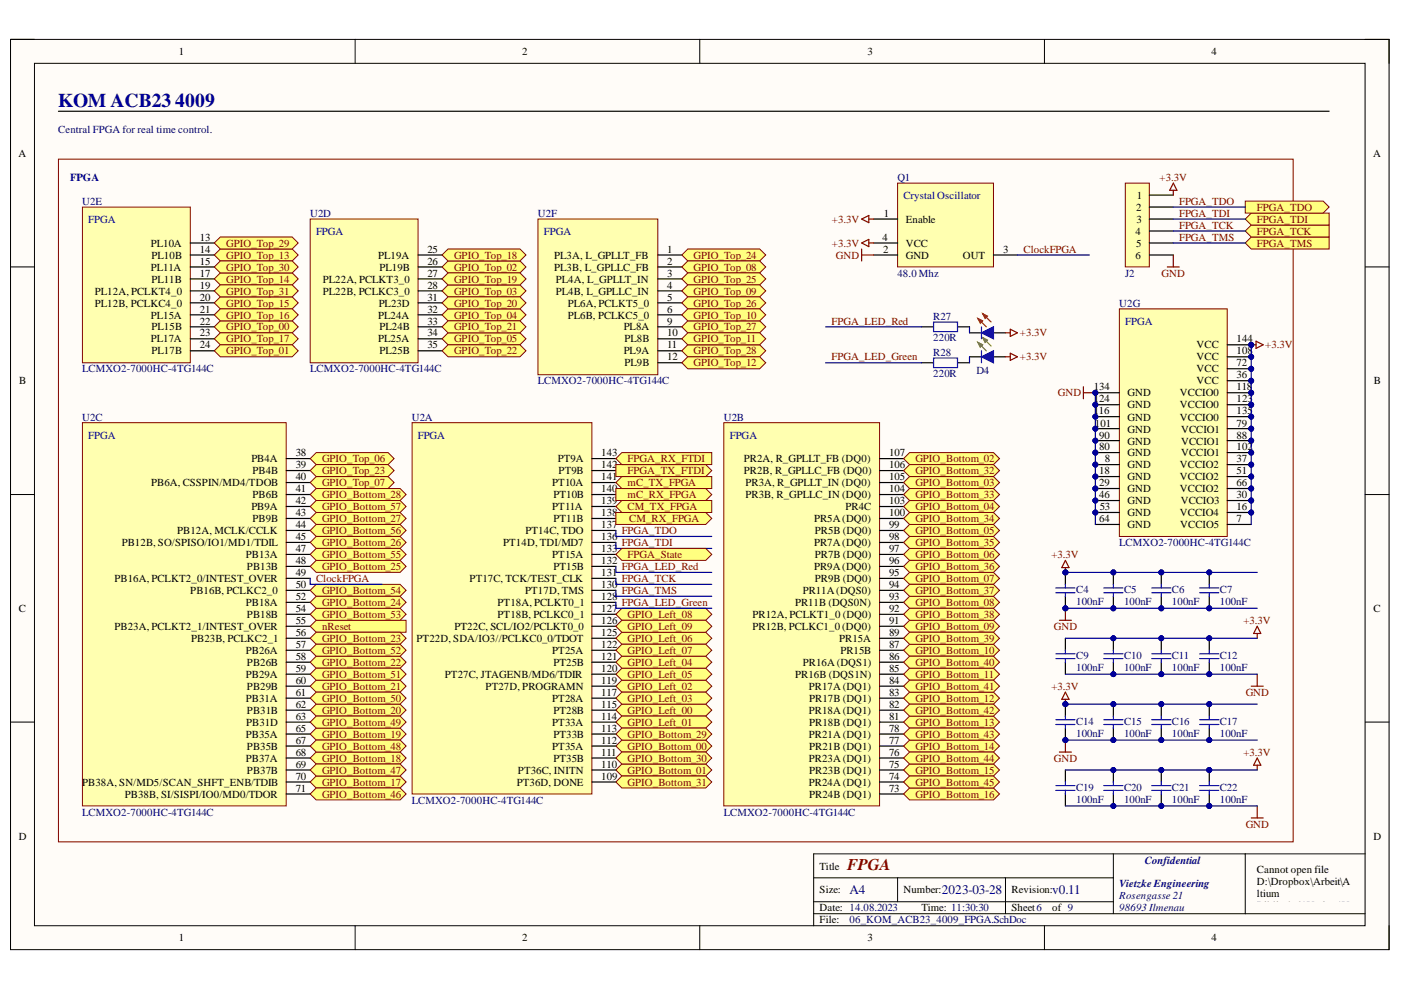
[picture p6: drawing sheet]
<svg xmlns="http://www.w3.org/2000/svg" width="297mm" height="210mm" viewBox="0 0 297 210" stroke-linecap="round" stroke-linejoin="round" font-family="sans-serif">
<defs><g id="words">
<g font-size="4.1" fill="#000080">
<text x="12.4" y="22.7">KOM ACB23</text>
<text x="37.1" y="22.7">4009</text>
</g>
<text font-size="3.5" fill="#800000" x="179.6" y="184.4">FPGA</text>
<g font-size="2.8" fill="#000080">
<text x="180.1" y="189.6">A4</text>
<text x="199.7" y="189.6">2023-03-28</text>
<text x="223.1" y="189.6">v0.11</text>
</g>
<g font-size="2.3">
<text x="37.9" y="11.7">1</text>
<text x="110.7" y="11.7">2</text>
<text x="183.9" y="11.7">3</text>
<text x="256.8" y="11.7">4</text>
<text x="3.9" y="33.3">A</text>
<text x="291.1" y="33.3">A</text>
<text x="187.4" y="46">1</text>
<text x="192" y="47.2">Enable</text>
<text x="240.9" y="44.7">2</text>
<text x="240.9" y="47.2">3</text>
<text x="241" y="42.2">1</text>
<text x="32" y="52.3">PL10A</text>
<text x="42.4" y="51.1">13</text>
<text x="42.4" y="53.6">14</text>
<text x="90.6" y="53.6">25</text>
<text x="141.5" y="53.6">1</text>
<text x="187.1" y="51.1">4</text>
<text x="187.2" y="53.6">2</text>
<text x="192" y="52.3">VCC</text>
<text x="212.7" y="53.6">3</text>
<text x="240.8" y="49.8">4</text>
<text x="240.9" y="52.3">5</text>
<text x="32" y="57.4">PL11A</text>
<text x="32.1" y="54.9">PL10B</text>
<text x="32.1" y="59.9">PL11B</text>
<text x="42.4" y="56.1">15</text>
<text x="42.4" y="58.7">17</text>
<text x="68.4" y="59.9">PL22A, PCLKT3_0</text>
<text x="80.2" y="54.9">PL19A</text>
<text x="80.5" y="57.4">PL19B</text>
<text x="90.6" y="56.1">26</text>
<text x="90.6" y="58.7">27</text>
<text x="117.5" y="54.9">PL3A, L_GPLLT_FB</text>
<text x="117.5" y="57.4">PL3B, L_GPLLC_FB</text>
<text x="117.8" y="59.9">PL4A, L_GPLLT_IN</text>
<text x="141.5" y="56.1">2</text>
<text x="141.5" y="58.7">3</text>
<text x="192" y="54.9">GND</text>
<text x="204.1" y="54.9">OUT</text>
<text x="240.8" y="54.9">6</text>
<text x="20.1" y="62.5">PL12A, PCLKT4_0</text>
<text x="20.1" y="65">PL12B, PCLKC4_0</text>
<text x="42.4" y="61.2">19</text>
<text x="42.4" y="63.7">20</text>
<text x="68.4" y="62.5">PL22B, PCLKC3_0</text>
<text x="80.3" y="65">PL23D</text>
<text x="90.6" y="61.2">28</text>
<text x="90.6" y="63.7">31</text>
<text x="117.8" y="62.5">PL4B, L_GPLLC_IN</text>
<text x="120.4" y="65">PL6A, PCLKT5_0</text>
<text x="141.5" y="61.2">4</text>
<text x="141.5" y="63.7">5</text>
<text x="32" y="67.5">PL15A</text>
<text x="32.1" y="70.1">PL15B</text>
<text x="42.4" y="66.3">21</text>
<text x="42.4" y="68.8">22</text>
<text x="42.4" y="71.3">23</text>
<text x="80.2" y="67.5">PL24A</text>
<text x="80.5" y="70.1">PL24B</text>
<text x="90.6" y="66.3">32</text>
<text x="90.6" y="68.8">33</text>
<text x="90.6" y="71.3">34</text>
<text x="120.4" y="67.5">PL6B, PCLKC5_0</text>
<text x="132.2" y="70.1">PL8A</text>
<text x="141.5" y="66.3">6</text>
<text x="141.5" y="68.8">9</text>
<text x="141.5" y="71.3">10</text>
<text x="32" y="72.6">PL17A</text>
<text x="32.1" y="75.1">PL17B</text>
<text x="42.4" y="73.9">24</text>
<text x="80.2" y="72.6">PL25A</text>
<text x="80.5" y="75.1">PL25B</text>
<text x="90.6" y="73.9">35</text>
<text x="132.2" y="75.1">PL9A</text>
<text x="132.4" y="72.6">PL8B</text>
<text x="132.4" y="77.7">PL9B</text>
<text x="141.5" y="73.9">11</text>
<text x="141.5" y="76.4">12</text>
<text x="253.7" y="76.4">VCC</text>
<text x="253.7" y="73.9">VCC</text>
<text x="262.2" y="77.7">72</text>
<text x="262.2" y="75.1">108</text>
<text x="262.2" y="72.6">144</text>
<text x="4.1" y="81.5">B</text>
<text x="231.9" y="82.8">134</text>
<text x="253.7" y="81.5">VCC</text>
<text x="253.7" y="78.9">VCC</text>
<text x="262.2" y="80.2">36</text>
<text x="262.2" y="82.8">118</text>
<text x="291.3" y="81.5">B</text>
<text x="231.9" y="87.8">116</text>
<text x="231.9" y="85.3">124</text>
<text x="239.1" y="89.2">GND</text>
<text x="239.1" y="86.6">GND</text>
<text x="239.1" y="84">GND</text>
<text x="250.2" y="84">VCCIO0</text>
<text x="250.2" y="86.6">VCCIO0</text>
<text x="250.2" y="89.2">VCCIO0</text>
<text x="262.2" y="85.3">123</text>
<text x="262.2" y="87.8">135</text>
<text x="232.1" y="90.4">101</text>
<text x="233.1" y="95.5">80</text>
<text x="233.1" y="93">90</text>
<text x="239.1" y="94.2">GND</text>
<text x="239.1" y="91.7">GND</text>
<text x="250.4" y="91.7">VCCIO1</text>
<text x="250.4" y="94.2">VCCIO1</text>
<text x="262.2" y="90.4">79</text>
<text x="262.2" y="93">88</text>
<text x="262.2" y="95.5">102</text>
<text x="53.3" y="98.1">PB4A</text>
<text x="53.6" y="100.6">PB4B</text>
<text x="62.7" y="96.8">38</text>
<text x="62.7" y="99.3">39</text>
<text x="62.7" y="101.9">40</text>
<text x="118.3" y="98.1">PT9A</text>
<text x="118.4" y="100.6">PT9B</text>
<text x="127.5" y="96.8">143</text>
<text x="127.5" y="99.3">142</text>
<text x="127.5" y="101.9">141</text>
<text x="157.7" y="98.1">PR2A, R_GPLLT_FB (DQ0)</text>
<text x="157.7" y="100.6">PR2B, R_GPLLC_FB (DQ0)</text>
<text x="188.5" y="96.8">107</text>
<text x="188.5" y="99.3">106</text>
<text x="188.5" y="101.9">105</text>
<text x="233.1" y="100.6">18</text>
<text x="234.3" y="98.1">8</text>
<text x="239.1" y="99.3">GND</text>
<text x="239.1" y="101.9">GND</text>
<text x="239.1" y="96.8">GND</text>
<text x="250.2" y="99.3">VCCIO2</text>
<text x="250.2" y="101.9">VCCIO2</text>
<text x="250.4" y="96.8">VCCIO1</text>
<text x="262.2" y="98.1">37</text>
<text x="262.2" y="100.6">51</text>
<text x="32.1" y="103.1">PB6A, CSSPIN/MD4/TDOB</text>
<text x="53.6" y="105.7">PB6B</text>
<text x="62.7" y="104.4">41</text>
<text x="62.7" y="106.9">42</text>
<text x="117.1" y="103.1">PT10A</text>
<text x="117.3" y="105.7">PT10B</text>
<text x="127.5" y="104.4">140</text>
<text x="127.5" y="106.9">139</text>
<text x="158" y="103.1">PR3A, R_GPLLT_IN (DQ0)</text>
<text x="158" y="105.7">PR3B, R_GPLLC_IN (DQ0)</text>
<text x="188.5" y="104.4">104</text>
<text x="188.5" y="106.9">103</text>
<text x="233.1" y="103.1">29</text>
<text x="233.1" y="105.7">46</text>
<text x="239.1" y="104.4">GND</text>
<text x="239.1" y="106.9">GND</text>
<text x="250.2" y="104.4">VCCIO2</text>
<text x="250.3" y="106.9">VCCIO3</text>
<text x="262.2" y="103.1">66</text>
<text x="262.2" y="105.7">30</text>
<text x="37.6" y="113.3">PB12A, MCLK/CCLK</text>
<text x="53.3" y="108.2">PB9A</text>
<text x="53.6" y="110.7">PB9B</text>
<text x="62.7" y="109.5">43</text>
<text x="62.7" y="112">44</text>
<text x="111.4" y="113.3">PT14C, TDO</text>
<text x="117.1" y="108.2">PT11A</text>
<text x="117.3" y="110.7">PT11B</text>
<text x="127.5" y="109.5">138</text>
<text x="127.5" y="112">137</text>
<text x="172.6" y="110.7">PR5A(DQ0)</text>
<text x="172.8" y="113.3">PR5B (DQ0)</text>
<text x="179.3" y="108.2">PR4C</text>
<text x="188.5" y="109.5">100</text>
<text x="188.5" y="112">99</text>
<text x="233.1" y="110.7">64</text>
<text x="233.2" y="108.2">53</text>
<text x="239.1" y="109.5">GND</text>
<text x="239.1" y="112">GND</text>
<text x="250.2" y="109.5">VCCIO4</text>
<text x="250.2" y="112">VCCIO5</text>
<text x="262.2" y="108.2">16</text>
<text x="262.2" y="110.7">7</text>
<text x="25.8" y="115.8">PB12B, SO/SPISO/IO1/MD1/TDIL</text>
<text x="52.1" y="118.3">PB13A</text>
<text x="62.7" y="114.5">45</text>
<text x="62.7" y="117.1">47</text>
<text x="62.7" y="119.6">48</text>
<text x="106.7" y="115.8">PT14D, TDI/MD7</text>
<text x="117.1" y="118.3">PT15A</text>
<text x="127.5" y="114.5">136</text>
<text x="127.5" y="117.1">133</text>
<text x="127.5" y="119.6">132</text>
<text x="172.6" y="115.8">PR7A(DQ0)</text>
<text x="172.8" y="118.3">PR7B (DQ0)</text>
<text x="188.5" y="114.5">98</text>
<text x="188.5" y="117.1">97</text>
<text x="188.5" y="119.6">96</text>
<text x="24.3" y="123.4">PB16A, PCLKT2_0/INTEST_OVER</text>
<text x="40.4" y="125.9">PB16B, PCLKC2_0</text>
<text x="52.4" y="120.9">PB13B</text>
<text x="62.7" y="122.1">49</text>
<text x="62.7" y="124.7">50</text>
<text x="99.6" y="123.4">PT17C, TCK/TEST_CLK</text>
<text x="111.3" y="125.9">PT17D, TMS</text>
<text x="117.3" y="120.9">PT15B</text>
<text x="127.5" y="122.1">131</text>
<text x="127.5" y="124.7">130</text>
<text x="170.2" y="125.9">PR11A(DQS0)</text>
<text x="172.6" y="120.9">PR9A(DQ0)</text>
<text x="172.8" y="123.4">PR9B (DQ0)</text>
<text x="188.5" y="122.1">95</text>
<text x="188.5" y="124.7">94</text>
<text x="4" y="129.8">C</text>
<text x="52.1" y="128.5">PB18A</text>
<text x="52.4" y="131">PB18B</text>
<text x="62.7" y="127.2">52</text>
<text x="62.7" y="129.8">54</text>
<text x="105.5" y="128.5">PT18A, PCLKT0_1</text>
<text x="105.5" y="131">PT18B, PCLKC0_1</text>
<text x="127.5" y="127.2">128</text>
<text x="127.5" y="129.8">127</text>
<text x="159.6" y="131">PR12A, PCLKT1_0 (DQ0)</text>
<text x="168.6" y="128.5">PR11B (DQS0N)</text>
<text x="188.5" y="127.2">93</text>
<text x="188.5" y="129.8">92</text>
<text x="291.2" y="129.8">C</text>
<text x="24.3" y="133.6">PB23A, PCLKT2_1/INTEST_OVER</text>
<text x="40.5" y="136.1">PB23B, PCLKC2_1</text>
<text x="62.7" y="132.3">55</text>
<text x="62.7" y="134.8">56</text>
<text x="62.7" y="137.4">57</text>
<text x="88.3" y="136.1">PT22D, SDA/IO3//PCLKC0_0/TDOT</text>
<text x="96.4" y="133.6">PT22C, SCL/IO2/PCLKT0_0</text>
<text x="127.5" y="132.3">126</text>
<text x="127.5" y="134.8">125</text>
<text x="127.5" y="137.4">122</text>
<text x="159.6" y="133.6">PR12B, PCLKC1_0 (DQ0)</text>
<text x="177.9" y="136.1">PR15A</text>
<text x="188.5" y="132.3">91</text>
<text x="188.5" y="134.8">89</text>
<text x="188.5" y="137.4">87</text>
<text x="52.1" y="138.6">PB26A</text>
<text x="52.1" y="143.7">PB29A</text>
<text x="52.4" y="141.2">PB26B</text>
<text x="62.7" y="139.9">58</text>
<text x="62.7" y="142.4">59</text>
<text x="94.3" y="143.7">PT27C, JTAGENB/MD6/TDIR</text>
<text x="117.1" y="138.6">PT25A</text>
<text x="117.3" y="141.2">PT25B</text>
<text x="127.5" y="139.9">121</text>
<text x="127.5" y="142.4">120</text>
<text x="168.6" y="143.7">PR16B (DQS1N)</text>
<text x="170.2" y="141.2">PR16A(DQS1)</text>
<text x="178.2" y="138.6">PR15B</text>
<text x="188.5" y="139.9">86</text>
<text x="188.5" y="142.4">85</text>
<text x="52.1" y="148.9">PB31A</text>
<text x="52.4" y="146.2">PB29B</text>
<text x="62.7" y="145">60</text>
<text x="62.7" y="147.5">61</text>
<text x="103" y="146.2">PT27D, PROGRAMN</text>
<text x="117.1" y="148.9">PT28A</text>
<text x="127.5" y="145">119</text>
<text x="127.5" y="147.5">117</text>
<text x="171.5" y="146.2">PR17A(DQ1)</text>
<text x="171.6" y="148.9">PR17B (DQ1)</text>
<text x="188.5" y="145">84</text>
<text x="188.5" y="147.5">83</text>
<text x="52.2" y="153.9">PB31D</text>
<text x="52.4" y="151.4">PB31B</text>
<text x="62.7" y="150.1">62</text>
<text x="62.7" y="152.7">63</text>
<text x="62.7" y="155.2">65</text>
<text x="117.1" y="153.9">PT33A</text>
<text x="117.3" y="151.4">PT28B</text>
<text x="127.5" y="150.1">115</text>
<text x="127.5" y="152.7">114</text>
<text x="127.5" y="155.2">113</text>
<text x="171.5" y="151.4">PR18A(DQ1)</text>
<text x="171.6" y="153.9">PR18B (DQ1)</text>
<text x="188.5" y="150.1">82</text>
<text x="188.5" y="152.7">81</text>
<text x="188.5" y="155.2">78</text>
<text x="52.1" y="156.5">PB35A</text>
<text x="52.1" y="161.5">PB37A</text>
<text x="52.4" y="159">PB35B</text>
<text x="62.7" y="157.7">67</text>
<text x="62.7" y="160.3">68</text>
<text x="117.1" y="159">PT35A</text>
<text x="117.3" y="156.5">PT33B</text>
<text x="117.3" y="161.5">PT35B</text>
<text x="127.5" y="157.7">112</text>
<text x="127.5" y="160.3">111</text>
<text x="171.5" y="156.5">PR21A(DQ1)</text>
<text x="171.5" y="161.5">PR23A(DQ1)</text>
<text x="171.6" y="159">PR21B (DQ1)</text>
<text x="188.5" y="157.7">77</text>
<text x="188.5" y="160.3">76</text>
<text x="17.4" y="166.6">PB38A, SN/MD5/SCAN_SHFT_ENB/TDIB</text>
<text x="52.4" y="164.1">PB37B</text>
<text x="62.7" y="162.8">69</text>
<text x="62.7" y="165.3">70</text>
<text x="62.7" y="167.9">71</text>
<text x="109.6" y="166.6">PT36D, DONE</text>
<text x="109.8" y="164.1">PT36C, INITN</text>
<text x="127.5" y="162.8">110</text>
<text x="127.5" y="165.3">109</text>
<text x="171.5" y="166.6">PR24A(DQ1)</text>
<text x="171.6" y="164.1">PR23B (DQ1)</text>
<text x="188.5" y="162.8">75</text>
<text x="188.5" y="165.3">74</text>
<text x="188.5" y="167.9">73</text>
<text x="26.5" y="169.1">PB38B, SI/SISPI/IO0/MD0/TDOR</text>
<text x="171.6" y="169.1">PR24B (DQ1)</text>
<text x="4" y="178">D</text>
<text x="291.2" y="178">D</text>
<text x="173.8" y="184.4">Title</text>
<text x="266.5" y="185.1">Cannot open file</text>
<text x="173.8" y="189.4">Size:</text>
<text x="191.5" y="189.4">Number:</text>
<text x="214.5" y="189.4">Revision:</text>
<text x="266.5" y="187.7">D:\Dropbox\Arbeit\A</text>
<text x="266.5" y="190.2">ltium</text>
<text x="173.8" y="193.2">Date: 14.08.2023</text>
<text x="173.8" y="195.8">File:</text>
<text x="195.3" y="193.2">Time: 11:30:30</text>
<text x="214.5" y="193.2">Sheet6</text>
<text x="223.1" y="193.2">of 9</text>
<text x="266.5" y="192.7">Bibliothek\Vorlage\V</text>
<text x="266.5" y="195.3">ietzke Engineering</text>
<text x="266.5" y="197.8">Logo 2014.png. File</text>
<text x="37.9" y="199.6">1</text>
<text x="110.7" y="199.6">2</text>
<text x="183.9" y="199.6">3</text>
<text x="256.8" y="199.6">4</text>
</g>
<g font-size="2.3" fill="#000080">
<text x="12.4" y="28.1">Central FPGA for real time control.</text>
<text x="14.9" y="38.4">FPGA</text>
<text x="190.3" y="38.4">Q1</text>
<text x="17.4" y="43.4">U2E</text>
<text x="18.7" y="47.2">FPGA</text>
<text x="65.7" y="46">U2D</text>
<text x="114" y="46">U2F</text>
<text x="191.5" y="42.2">Crystal Oscillator</text>
<text x="67" y="49.8">FPGA</text>
<text x="115.3" y="49.8">FPGA</text>
<text x="190.3" y="58.7">48.0 Mhz</text>
<text x="238.6" y="58.7">J2</text>
<text x="237.3" y="65">U2G</text>
<text x="197.9" y="67.8">R27</text>
<text x="238.6" y="68.8">FPGA</text>
<text x="197.9" y="75.4">R28</text>
<text x="197.9" y="72.4">220R</text>
<text x="17.4" y="78.9">LCMXO2-7000HC-4TG144C</text>
<text x="65.7" y="78.9">LCMXO2-7000HC-4TG144C</text>
<text x="114" y="81.5">LCMXO2-7000HC-4TG144C</text>
<text x="197.9" y="80">220R</text>
<text x="207" y="79.2">D4</text>
<text x="17.4" y="89.2">U2C</text>
<text x="87.3" y="89.2">U2A</text>
<text x="153.5" y="89.2">U2B</text>
<text x="18.7" y="93">FPGA</text>
<text x="88.6" y="93">FPGA</text>
<text x="154.7" y="93">FPGA</text>
<text x="237.3" y="115.8">LCMXO2-7000HC-4TG144C</text>
<text x="228.2" y="125.7">C4</text>
<text x="238.3" y="125.7">C5</text>
<text x="248.5" y="125.7">C6</text>
<text x="258.6" y="125.7">C7</text>
<text x="228.2" y="128.2">100nF</text>
<text x="238.3" y="128.2">100nF</text>
<text x="248.5" y="128.2">100nF</text>
<text x="258.6" y="128.2">100nF</text>
<text x="228.2" y="142.2">100nF</text>
<text x="228.2" y="139.6">C9</text>
<text x="238.3" y="142.2">100nF</text>
<text x="238.3" y="139.6">C10</text>
<text x="248.5" y="142.2">100nF</text>
<text x="248.5" y="139.6">C11</text>
<text x="258.6" y="142.2">100nF</text>
<text x="258.6" y="139.6">C12</text>
<text x="228.2" y="153.7">C14</text>
<text x="238.3" y="153.7">C15</text>
<text x="248.5" y="153.7">C16</text>
<text x="258.6" y="153.7">C17</text>
<text x="228.2" y="156.2">100nF</text>
<text x="238.3" y="156.2">100nF</text>
<text x="248.5" y="156.2">100nF</text>
<text x="258.6" y="156.2">100nF</text>
<text x="228.2" y="167.6">C19</text>
<text x="238.3" y="167.6">C20</text>
<text x="248.5" y="167.6">C21</text>
<text x="258.6" y="167.6">C22</text>
<text x="17.4" y="172.9">LCMXO2-7000HC-4TG144C</text>
<text x="87.3" y="170.4">LCMXO2-7000HC-4TG144C</text>
<text x="153.5" y="172.9">LCMXO2-7000HC-4TG144C</text>
<text x="228.2" y="170.2">100nF</text>
<text x="238.3" y="170.2">100nF</text>
<text x="248.5" y="170.2">100nF</text>
<text x="258.6" y="170.2">100nF</text>
<text x="242.7" y="183.1">Confidential</text>
<text x="237.3" y="188.2">Vietzke Engineering</text>
<text x="237.3" y="190.7">Rosengasse 21</text>
<text x="180.1" y="195.8">06_KOM_ACB23_4009_FPGA.SchDoc</text>
<text x="237.3" y="193.2">98693 Ilmenau</text>
</g>
<g font-size="2.3" fill="#800000">
<text x="245.8" y="38.4">+3.3V</text>
<text x="176.4" y="47.2">+3.3V</text>
<text x="250" y="46">FPGA_TDI</text>
<text x="250" y="43.4">FPGA_TDO</text>
<text x="266.5" y="47.2">FPGA_TDI</text>
<text x="266.5" y="44.7">FPGA_TDO</text>
<text x="48" y="52.3">GPIO_Top_29</text>
<text x="176.4" y="52.3">+3.3V</text>
<text x="217" y="53.6">ClockFPGA</text>
<text x="250" y="48.5">FPGA_TCK</text>
<text x="250" y="51.1">FPGA_TMS</text>
<text x="266.5" y="52.3">FPGA_TMS</text>
<text x="266.5" y="49.8">FPGA_TCK</text>
<text x="48" y="54.9">GPIO_Top_13</text>
<text x="48" y="59.9">GPIO_Top_14</text>
<text x="48" y="57.4">GPIO_Top_30</text>
<text x="96.3" y="57.4">GPIO_Top_02</text>
<text x="96.3" y="59.9">GPIO_Top_19</text>
<text x="96.3" y="54.9">GPIO_Top_18</text>
<text x="147" y="54.9">GPIO_Top_24</text>
<text x="147" y="57.4">GPIO_Top_08</text>
<text x="147" y="59.9">GPIO_Top_25</text>
<text x="177.2" y="54.9">GND</text>
<text x="246.3" y="58.7">GND</text>
<text x="48" y="65">GPIO_Top_15</text>
<text x="48" y="62.5">GPIO_Top_31</text>
<text x="96.3" y="62.5">GPIO_Top_03</text>
<text x="96.3" y="65">GPIO_Top_20</text>
<text x="147" y="62.5">GPIO_Top_09</text>
<text x="147" y="65">GPIO_Top_26</text>
<text x="48" y="70.1">GPIO_Top_00</text>
<text x="48" y="67.5">GPIO_Top_16</text>
<text x="96.3" y="67.5">GPIO_Top_04</text>
<text x="96.3" y="70.1">GPIO_Top_21</text>
<text x="147" y="70.1">GPIO_Top_27</text>
<text x="147" y="67.5">GPIO_Top_10</text>
<text x="176.3" y="68.8">FPGA_LED_Red</text>
<text x="216.2" y="71.3">+3.3V</text>
<text x="48" y="72.6">GPIO_Top_17</text>
<text x="48" y="75.1">GPIO_Top_01</text>
<text x="96.3" y="72.6">GPIO_Top_05</text>
<text x="96.3" y="75.1">GPIO_Top_22</text>
<text x="147" y="75.1">GPIO_Top_28</text>
<text x="147" y="72.6">GPIO_Top_11</text>
<text x="147" y="77.7">GPIO_Top_12</text>
<text x="176.3" y="76.4">FPGA_LED_Green</text>
<text x="216.2" y="76.4">+3.3V</text>
<text x="268.3" y="73.9">+3.3V</text>
<text x="224.3" y="84">GND</text>
<text x="68.3" y="98.1">GPIO_Top_06</text>
<text x="68.3" y="100.6">GPIO_Top_23</text>
<text x="133.1" y="100.6">FPGA_TX_FTDI</text>
<text x="133.1" y="98.1">FPGA_RX_FTDI</text>
<text x="194.1" y="98.1">GPIO_Bottom_02</text>
<text x="194.1" y="100.6">GPIO_Bottom_32</text>
<text x="68.3" y="103.1">GPIO_Top_07</text>
<text x="68.3" y="105.7">GPIO_Bottom_28</text>
<text x="133.1" y="105.7">mC_RX_FPGA</text>
<text x="133.1" y="103.1">mC_TX_FPGA</text>
<text x="194.1" y="103.1">GPIO_Bottom_03</text>
<text x="194.1" y="105.7">GPIO_Bottom_33</text>
<text x="68.3" y="108.2">GPIO_Bottom_57</text>
<text x="68.3" y="110.7">GPIO_Bottom_27</text>
<text x="68.3" y="113.3">GPIO_Bottom_56</text>
<text x="131.8" y="113.3">FPGA_TDO</text>
<text x="133.1" y="108.2">CM_TX_FPGA</text>
<text x="133.4" y="110.7">CM_RX_FPGA</text>
<text x="194.1" y="108.2">GPIO_Bottom_04</text>
<text x="194.1" y="113.3">GPIO_Bottom_05</text>
<text x="194.1" y="110.7">GPIO_Bottom_34</text>
<text x="68.3" y="115.8">GPIO_Bottom_26</text>
<text x="68.3" y="118.3">GPIO_Bottom_55</text>
<text x="131.8" y="115.8">FPGA_TDI</text>
<text x="133.1" y="118.3">FPGA_State</text>
<text x="194.1" y="118.3">GPIO_Bottom_06</text>
<text x="194.1" y="115.8">GPIO_Bottom_35</text>
<text x="222.9" y="118.3">+3.3V</text>
<text x="67" y="123.4">ClockFPGA</text>
<text x="68.3" y="120.9">GPIO_Bottom_25</text>
<text x="68.3" y="125.9">GPIO_Bottom_54</text>
<text x="131.8" y="123.4">FPGA_TCK</text>
<text x="131.8" y="125.9">FPGA_TMS</text>
<text x="131.8" y="120.9">FPGA_LED_Red</text>
<text x="194.1" y="123.4">GPIO_Bottom_07</text>
<text x="194.1" y="120.9">GPIO_Bottom_36</text>
<text x="194.1" y="125.9">GPIO_Bottom_37</text>
<text x="68.3" y="131">GPIO_Bottom_53</text>
<text x="68.3" y="128.5">GPIO_Bottom_24</text>
<text x="131.8" y="128.5">FPGA_LED_Green</text>
<text x="133.1" y="131">GPIO_Left_08</text>
<text x="194.1" y="128.5">GPIO_Bottom_08</text>
<text x="194.1" y="131">GPIO_Bottom_38</text>
<text x="68.3" y="133.6">nReset</text>
<text x="68.3" y="136.1">GPIO_Bottom_23</text>
<text x="133.1" y="136.1">GPIO_Left_06</text>
<text x="133.1" y="133.6">GPIO_Left_09</text>
<text x="194.1" y="133.6">GPIO_Bottom_09</text>
<text x="194.1" y="136.1">GPIO_Bottom_39</text>
<text x="223.4" y="133.6">GND</text>
<text x="263.6" y="132.3">+3.3V</text>
<text x="68.3" y="141.2">GPIO_Bottom_22</text>
<text x="68.3" y="138.6">GPIO_Bottom_52</text>
<text x="68.3" y="143.7">GPIO_Bottom_51</text>
<text x="133.1" y="143.7">GPIO_Left_05</text>
<text x="133.1" y="141.2">GPIO_Left_04</text>
<text x="133.1" y="138.6">GPIO_Left_07</text>
<text x="194.1" y="138.6">GPIO_Bottom_10</text>
<text x="194.1" y="143.7">GPIO_Bottom_11</text>
<text x="194.1" y="141.2">GPIO_Bottom_40</text>
<text x="68.3" y="146.2">GPIO_Bottom_21</text>
<text x="68.3" y="148.9">GPIO_Bottom_50</text>
<text x="133.1" y="146.2">GPIO_Left_02</text>
<text x="133.1" y="148.9">GPIO_Left_03</text>
<text x="194.1" y="148.9">GPIO_Bottom_12</text>
<text x="194.1" y="146.2">GPIO_Bottom_41</text>
<text x="222.9" y="146.2">+3.3V</text>
<text x="264.1" y="147.5">GND</text>
<text x="68.3" y="151.4">GPIO_Bottom_20</text>
<text x="68.3" y="153.9">GPIO_Bottom_49</text>
<text x="133.1" y="151.4">GPIO_Left_00</text>
<text x="133.1" y="153.9">GPIO_Left_01</text>
<text x="194.1" y="153.9">GPIO_Bottom_13</text>
<text x="194.1" y="151.4">GPIO_Bottom_42</text>
<text x="68.3" y="161.5">GPIO_Bottom_18</text>
<text x="68.3" y="156.5">GPIO_Bottom_19</text>
<text x="68.3" y="159">GPIO_Bottom_48</text>
<text x="133.1" y="159">GPIO_Bottom_00</text>
<text x="133.1" y="161.5">GPIO_Bottom_30</text>
<text x="133.1" y="156.5">GPIO_Bottom_29</text>
<text x="194.1" y="159">GPIO_Bottom_14</text>
<text x="194.1" y="161.5">GPIO_Bottom_44</text>
<text x="194.1" y="156.5">GPIO_Bottom_43</text>
<text x="223.4" y="161.5">GND</text>
<text x="263.6" y="160.3">+3.3V</text>
<text x="68.3" y="166.6">GPIO_Bottom_17</text>
<text x="68.3" y="164.1">GPIO_Bottom_47</text>
<text x="133.1" y="164.1">GPIO_Bottom_01</text>
<text x="133.1" y="166.6">GPIO_Bottom_31</text>
<text x="194.1" y="164.1">GPIO_Bottom_15</text>
<text x="194.1" y="166.6">GPIO_Bottom_45</text>
<text x="68.3" y="169.1">GPIO_Bottom_46</text>
<text x="194.1" y="169.1">GPIO_Bottom_16</text>
<text x="264.1" y="175.5">GND</text>
</g>
</g></defs>
<path d="M2.2 8.4h292.3v192.9h-292.3z" fill-rule="evenodd" fill="#fffcf8"/>
<path d="M2.2 8.4h292.3v192.9h-292.3z" fill="none" stroke="#000" stroke-width=".21"/>
<path d="M7.3 13.4h282.1v182.9h-282.1z" fill-rule="evenodd" fill="#fffcf8"/>
<g fill="none" stroke="#000" stroke-width=".21">
<path d="M2.2 8.3h5.1M7.3 13.4h282.1v182.9h-282.1zM75.3 8.3v5.1M148.4 8.3v5.1M221.4 8.4v5M289.4 8.4h5.1v5M2.2 56.6h5.1M289.4 56.6h5.1M2.2 104.9h5.1M289.4 104.9h5.1M2.2 153.1h5.1M289.4 153.1h5.1"/>
<path d="M75.3 196.3v5M148.4 196.3v5M172.5 186.1h63.6M172.5 193.7h116.9M172.5 191.2h63.6M190.3 186.1v5.1M213.2 186.1v7.6M221.4 196.3v5M236.1 181v12.7M264 181v12.7M289.4 181h-116.9v15.3M294.5 196.3v5"/>
</g>
<path d="M12.4 23.6h269.4" fill="none" stroke="#000" stroke-width=".25"/>
<path d="M229.7 82v2.5M229.7 83.3h2.5" fill="none" stroke="#800000" stroke-width=".25"/>
<circle cx="232.2" cy="83.3" r=".51" fill="#000080"/>
<circle cx="232.2" cy="83.3" r=".51" fill="none" stroke="#000080" stroke-width=".21"/>
<path d="M265.3 73.1h1M266.3 72.3l1.5 .8-1.5 .8z" fill="none" stroke="#800000" stroke-width=".25"/>
<circle cx="265.3" cy="73.1" r=".51" fill="#000080"/>
<circle cx="265.3" cy="73.1" r=".51" fill="none" stroke="#000080" stroke-width=".21"/>
<circle cx="225.9" cy="129" r=".51" fill="#000080"/>
<circle cx="225.9" cy="129" r=".51" fill="none" stroke="#000080" stroke-width=".21"/>
<circle cx="225.9" cy="121.4" r=".51" fill="#000080"/>
<circle cx="225.9" cy="121.4" r=".51" fill="none" stroke="#000080" stroke-width=".21"/>
<path d="M225.9 126.4v2.6" fill="none" stroke="#000" stroke-width=".25"/>
<circle cx="225.9" cy="129" r=".51" fill="#000080"/>
<circle cx="225.9" cy="129" r=".51" fill="none" stroke="#000080" stroke-width=".21"/>
<path d="M225.9 121.4v2.5" fill="none" stroke="#000" stroke-width=".25"/>
<circle cx="225.9" cy="121.4" r=".51" fill="#000080"/>
<circle cx="225.9" cy="121.4" r=".51" fill="none" stroke="#000080" stroke-width=".21"/>
<path d="M223.9 124.7h4M223.9 125.7h4M225.9 123.9v.8M225.9 125.7v.7" fill="none" stroke="#00f" stroke-width=".25"/>
<circle cx="236.1" cy="129" r=".51" fill="#000080"/>
<circle cx="236.1" cy="129" r=".51" fill="none" stroke="#000080" stroke-width=".21"/>
<circle cx="236.1" cy="121.4" r=".51" fill="#000080"/>
<circle cx="236.1" cy="121.4" r=".51" fill="none" stroke="#000080" stroke-width=".21"/>
<path d="M236.1 126.4v2.6" fill="none" stroke="#000" stroke-width=".25"/>
<circle cx="236.1" cy="129" r=".51" fill="#000080"/>
<circle cx="236.1" cy="129" r=".51" fill="none" stroke="#000080" stroke-width=".21"/>
<path d="M236.1 121.4v2.5" fill="none" stroke="#000" stroke-width=".25"/>
<circle cx="236.1" cy="121.4" r=".51" fill="#000080"/>
<circle cx="236.1" cy="121.4" r=".51" fill="none" stroke="#000080" stroke-width=".21"/>
<path d="M234 124.7h4.1M234 125.7h4.1M236.1 123.9v.8M236.1 125.7v.7" fill="none" stroke="#00f" stroke-width=".25"/>
<circle cx="246.2" cy="129" r=".51" fill="#000080"/>
<circle cx="246.2" cy="129" r=".51" fill="none" stroke="#000080" stroke-width=".21"/>
<circle cx="246.2" cy="121.4" r=".51" fill="#000080"/>
<circle cx="246.2" cy="121.4" r=".51" fill="none" stroke="#000080" stroke-width=".21"/>
<path d="M246.2 126.4v2.6" fill="none" stroke="#000" stroke-width=".25"/>
<circle cx="246.2" cy="129" r=".51" fill="#000080"/>
<circle cx="246.2" cy="129" r=".51" fill="none" stroke="#000080" stroke-width=".21"/>
<path d="M246.2 121.4v2.5" fill="none" stroke="#000" stroke-width=".25"/>
<circle cx="246.2" cy="121.4" r=".51" fill="#000080"/>
<circle cx="246.2" cy="121.4" r=".51" fill="none" stroke="#000080" stroke-width=".21"/>
<path d="M244.2 124.7h4M244.2 125.7h4M246.2 123.9v.8M246.2 125.7v.7" fill="none" stroke="#00f" stroke-width=".25"/>
<circle cx="256.4" cy="129" r=".51" fill="#000080"/>
<circle cx="256.4" cy="129" r=".51" fill="none" stroke="#000080" stroke-width=".21"/>
<circle cx="256.4" cy="121.4" r=".51" fill="#000080"/>
<circle cx="256.4" cy="121.4" r=".51" fill="none" stroke="#000080" stroke-width=".21"/>
<path d="M256.4 126.4v2.6" fill="none" stroke="#000" stroke-width=".25"/>
<circle cx="256.4" cy="129" r=".51" fill="#000080"/>
<circle cx="256.4" cy="129" r=".51" fill="none" stroke="#000080" stroke-width=".21"/>
<path d="M256.4 121.4v2.5" fill="none" stroke="#000" stroke-width=".25"/>
<circle cx="256.4" cy="121.4" r=".51" fill="#000080"/>
<circle cx="256.4" cy="121.4" r=".51" fill="none" stroke="#000080" stroke-width=".21"/>
<path d="M254.4 124.7h4M254.4 125.7h4M256.4 123.9v.8M256.4 125.7v.7" fill="none" stroke="#00f" stroke-width=".25"/>
<path d="M225.9 118.8l.8 1.5h-1.6zM225.9 120.3v1.1" fill="none" stroke="#800000" stroke-width=".25"/>
<circle cx="225.9" cy="121.4" r=".51" fill="#000080"/>
<circle cx="225.9" cy="121.4" r=".51" fill="none" stroke="#000080" stroke-width=".21"/>
<path d="M224.6 131.5h2.6M225.9 129v2.5" fill="none" stroke="#800000" stroke-width=".25"/>
<circle cx="225.9" cy="129" r=".51" fill="#000080"/>
<circle cx="225.9" cy="129" r=".51" fill="none" stroke="#000080" stroke-width=".21"/>
<path d="M225.9 135.3v2.6M225.9 140.4v2.5" fill="none" stroke="#000" stroke-width=".25"/>
<path d="M223.9 138.6h4M223.9 139.6h4M225.9 137.9v.7M225.9 139.6v.8" fill="none" stroke="#00f" stroke-width=".25"/>
<circle cx="236.1" cy="142.9" r=".51" fill="#000080"/>
<circle cx="236.1" cy="142.9" r=".51" fill="none" stroke="#000080" stroke-width=".21"/>
<circle cx="236.1" cy="135.3" r=".51" fill="#000080"/>
<circle cx="236.1" cy="135.3" r=".51" fill="none" stroke="#000080" stroke-width=".21"/>
<path d="M236.1 140.4v2.5" fill="none" stroke="#000" stroke-width=".25"/>
<circle cx="236.1" cy="142.9" r=".51" fill="#000080"/>
<circle cx="236.1" cy="142.9" r=".51" fill="none" stroke="#000080" stroke-width=".21"/>
<path d="M236.1 135.3v2.6" fill="none" stroke="#000" stroke-width=".25"/>
<circle cx="236.1" cy="135.3" r=".51" fill="#000080"/>
<circle cx="236.1" cy="135.3" r=".51" fill="none" stroke="#000080" stroke-width=".21"/>
<path d="M234 138.6h4.1M234 139.6h4.1M236.1 137.9v.7M236.1 139.6v.8" fill="none" stroke="#00f" stroke-width=".25"/>
<circle cx="246.2" cy="142.9" r=".51" fill="#000080"/>
<circle cx="246.2" cy="142.9" r=".51" fill="none" stroke="#000080" stroke-width=".21"/>
<circle cx="246.2" cy="135.3" r=".51" fill="#000080"/>
<circle cx="246.2" cy="135.3" r=".51" fill="none" stroke="#000080" stroke-width=".21"/>
<path d="M246.2 140.4v2.5" fill="none" stroke="#000" stroke-width=".25"/>
<circle cx="246.2" cy="142.9" r=".51" fill="#000080"/>
<circle cx="246.2" cy="142.9" r=".51" fill="none" stroke="#000080" stroke-width=".21"/>
<path d="M246.2 135.3v2.6" fill="none" stroke="#000" stroke-width=".25"/>
<circle cx="246.2" cy="135.3" r=".51" fill="#000080"/>
<circle cx="246.2" cy="135.3" r=".51" fill="none" stroke="#000080" stroke-width=".21"/>
<path d="M244.2 138.6h4M244.2 139.6h4M246.2 137.9v.7M246.2 139.6v.8" fill="none" stroke="#00f" stroke-width=".25"/>
<circle cx="256.4" cy="142.9" r=".51" fill="#000080"/>
<circle cx="256.4" cy="142.9" r=".51" fill="none" stroke="#000080" stroke-width=".21"/>
<circle cx="256.4" cy="135.3" r=".51" fill="#000080"/>
<circle cx="256.4" cy="135.3" r=".51" fill="none" stroke="#000080" stroke-width=".21"/>
<path d="M256.4 140.4v2.5" fill="none" stroke="#000" stroke-width=".25"/>
<circle cx="256.4" cy="142.9" r=".51" fill="#000080"/>
<circle cx="256.4" cy="142.9" r=".51" fill="none" stroke="#000080" stroke-width=".21"/>
<path d="M256.4 135.3v2.6" fill="none" stroke="#000" stroke-width=".25"/>
<circle cx="256.4" cy="135.3" r=".51" fill="#000080"/>
<circle cx="256.4" cy="135.3" r=".51" fill="none" stroke="#000080" stroke-width=".21"/>
<path d="M254.4 138.6h4M254.4 139.6h4M256.4 137.9v.7M256.4 139.6v.8" fill="none" stroke="#00f" stroke-width=".25"/>
<circle cx="225.9" cy="156.9" r=".51" fill="#000080"/>
<circle cx="225.9" cy="156.9" r=".51" fill="none" stroke="#000080" stroke-width=".21"/>
<circle cx="225.9" cy="149.3" r=".51" fill="#000080"/>
<circle cx="225.9" cy="149.3" r=".51" fill="none" stroke="#000080" stroke-width=".21"/>
<path d="M225.9 154.4v2.5" fill="none" stroke="#000" stroke-width=".25"/>
<circle cx="225.9" cy="156.9" r=".51" fill="#000080"/>
<circle cx="225.9" cy="156.9" r=".51" fill="none" stroke="#000080" stroke-width=".21"/>
<path d="M225.9 149.3v2.5" fill="none" stroke="#000" stroke-width=".25"/>
<circle cx="225.9" cy="149.3" r=".51" fill="#000080"/>
<circle cx="225.9" cy="149.3" r=".51" fill="none" stroke="#000080" stroke-width=".21"/>
<path d="M223.9 152.6h4M223.9 153.6h4M225.9 151.8v.8M225.9 153.6v.8" fill="none" stroke="#00f" stroke-width=".25"/>
<circle cx="236.1" cy="156.9" r=".51" fill="#000080"/>
<circle cx="236.1" cy="156.9" r=".51" fill="none" stroke="#000080" stroke-width=".21"/>
<circle cx="236.1" cy="149.3" r=".51" fill="#000080"/>
<circle cx="236.1" cy="149.3" r=".51" fill="none" stroke="#000080" stroke-width=".21"/>
<path d="M236.1 154.4v2.5" fill="none" stroke="#000" stroke-width=".25"/>
<circle cx="236.1" cy="156.9" r=".51" fill="#000080"/>
<circle cx="236.1" cy="156.9" r=".51" fill="none" stroke="#000080" stroke-width=".21"/>
<path d="M236.1 149.3v2.5" fill="none" stroke="#000" stroke-width=".25"/>
<circle cx="236.1" cy="149.3" r=".51" fill="#000080"/>
<circle cx="236.1" cy="149.3" r=".51" fill="none" stroke="#000080" stroke-width=".21"/>
<path d="M234 152.6h4.1M234 153.6h4.1M236.1 151.8v.8M236.1 153.6v.8" fill="none" stroke="#00f" stroke-width=".25"/>
<circle cx="246.2" cy="156.9" r=".51" fill="#000080"/>
<circle cx="246.2" cy="156.9" r=".51" fill="none" stroke="#000080" stroke-width=".21"/>
<circle cx="246.2" cy="149.3" r=".51" fill="#000080"/>
<circle cx="246.2" cy="149.3" r=".51" fill="none" stroke="#000080" stroke-width=".21"/>
<path d="M246.2 154.4v2.5" fill="none" stroke="#000" stroke-width=".25"/>
<circle cx="246.2" cy="156.9" r=".51" fill="#000080"/>
<circle cx="246.2" cy="156.9" r=".51" fill="none" stroke="#000080" stroke-width=".21"/>
<path d="M246.2 149.3v2.5" fill="none" stroke="#000" stroke-width=".25"/>
<circle cx="246.2" cy="149.3" r=".51" fill="#000080"/>
<circle cx="246.2" cy="149.3" r=".51" fill="none" stroke="#000080" stroke-width=".21"/>
<path d="M244.2 152.6h4M244.2 153.6h4M246.2 151.8v.8M246.2 153.6v.8" fill="none" stroke="#00f" stroke-width=".25"/>
<circle cx="256.4" cy="156.9" r=".51" fill="#000080"/>
<circle cx="256.4" cy="156.9" r=".51" fill="none" stroke="#000080" stroke-width=".21"/>
<circle cx="256.4" cy="149.3" r=".51" fill="#000080"/>
<circle cx="256.4" cy="149.3" r=".51" fill="none" stroke="#000080" stroke-width=".21"/>
<path d="M256.4 154.4v2.5" fill="none" stroke="#000" stroke-width=".25"/>
<circle cx="256.4" cy="156.9" r=".51" fill="#000080"/>
<circle cx="256.4" cy="156.9" r=".51" fill="none" stroke="#000080" stroke-width=".21"/>
<path d="M256.4 149.3v2.5" fill="none" stroke="#000" stroke-width=".25"/>
<circle cx="256.4" cy="149.3" r=".51" fill="#000080"/>
<circle cx="256.4" cy="149.3" r=".51" fill="none" stroke="#000080" stroke-width=".21"/>
<path d="M254.4 152.6h4M254.4 153.6h4M256.4 151.8v.8M256.4 153.6v.8" fill="none" stroke="#00f" stroke-width=".25"/>
<path d="M225.9 146.8l.8 1.5h-1.6zM225.9 148.3v1" fill="none" stroke="#800000" stroke-width=".25"/>
<circle cx="225.9" cy="149.3" r=".51" fill="#000080"/>
<circle cx="225.9" cy="149.3" r=".51" fill="none" stroke="#000080" stroke-width=".21"/>
<path d="M224.6 159.5h2.6M225.9 156.9v2.6" fill="none" stroke="#800000" stroke-width=".25"/>
<circle cx="225.9" cy="156.9" r=".51" fill="#000080"/>
<circle cx="225.9" cy="156.9" r=".51" fill="none" stroke="#000080" stroke-width=".21"/>
<path d="M225.9 163.3v2.5M225.9 168.3v2.6" fill="none" stroke="#000" stroke-width=".25"/>
<path d="M223.9 166.6h4M223.9 167.6h4M225.9 165.8v.8M225.9 167.6v.7" fill="none" stroke="#00f" stroke-width=".25"/>
<circle cx="236.1" cy="170.9" r=".51" fill="#000080"/>
<circle cx="236.1" cy="170.9" r=".51" fill="none" stroke="#000080" stroke-width=".21"/>
<circle cx="236.1" cy="163.3" r=".51" fill="#000080"/>
<circle cx="236.1" cy="163.3" r=".51" fill="none" stroke="#000080" stroke-width=".21"/>
<path d="M236.1 168.3v2.6" fill="none" stroke="#000" stroke-width=".25"/>
<circle cx="236.1" cy="170.9" r=".51" fill="#000080"/>
<circle cx="236.1" cy="170.9" r=".51" fill="none" stroke="#000080" stroke-width=".21"/>
<path d="M236.1 163.3v2.5" fill="none" stroke="#000" stroke-width=".25"/>
<circle cx="236.1" cy="163.3" r=".51" fill="#000080"/>
<circle cx="236.1" cy="163.3" r=".51" fill="none" stroke="#000080" stroke-width=".21"/>
<path d="M234 166.6h4.1M234 167.6h4.1M236.1 165.8v.8M236.1 167.6v.7" fill="none" stroke="#00f" stroke-width=".25"/>
<circle cx="246.2" cy="170.9" r=".51" fill="#000080"/>
<circle cx="246.2" cy="170.9" r=".51" fill="none" stroke="#000080" stroke-width=".21"/>
<circle cx="246.2" cy="163.3" r=".51" fill="#000080"/>
<circle cx="246.2" cy="163.3" r=".51" fill="none" stroke="#000080" stroke-width=".21"/>
<path d="M246.2 168.3v2.6" fill="none" stroke="#000" stroke-width=".25"/>
<circle cx="246.2" cy="170.9" r=".51" fill="#000080"/>
<circle cx="246.2" cy="170.9" r=".51" fill="none" stroke="#000080" stroke-width=".21"/>
<path d="M246.2 163.3v2.5" fill="none" stroke="#000" stroke-width=".25"/>
<circle cx="246.2" cy="163.3" r=".51" fill="#000080"/>
<circle cx="246.2" cy="163.3" r=".51" fill="none" stroke="#000080" stroke-width=".21"/>
<path d="M244.2 166.6h4M244.2 167.6h4M246.2 165.8v.8M246.2 167.6v.7" fill="none" stroke="#00f" stroke-width=".25"/>
<circle cx="256.4" cy="170.9" r=".51" fill="#000080"/>
<circle cx="256.4" cy="170.9" r=".51" fill="none" stroke="#000080" stroke-width=".21"/>
<circle cx="256.4" cy="163.3" r=".51" fill="#000080"/>
<circle cx="256.4" cy="163.3" r=".51" fill="none" stroke="#000080" stroke-width=".21"/>
<path d="M256.4 168.3v2.6" fill="none" stroke="#000" stroke-width=".25"/>
<circle cx="256.4" cy="170.9" r=".51" fill="#000080"/>
<circle cx="256.4" cy="170.9" r=".51" fill="none" stroke="#000080" stroke-width=".21"/>
<path d="M256.4 163.3v2.5" fill="none" stroke="#000" stroke-width=".25"/>
<circle cx="256.4" cy="163.3" r=".51" fill="#000080"/>
<circle cx="256.4" cy="163.3" r=".51" fill="none" stroke="#000080" stroke-width=".21"/>
<path d="M254.4 166.6h4M254.4 167.6h4M256.4 165.8v.8M256.4 167.6v.7" fill="none" stroke="#00f" stroke-width=".25"/>
<path d="M266.6 132.8l.7 1.5h-1.5zM266.6 134.3v1M265.3 145.5h2.5M266.6 142.9v2.6M265.3 173.4h2.5M266.6 162.2v1.1M266.6 170.9v2.5M266.6 160.7l.7 1.5h-1.5z" fill="none" stroke="#800000" stroke-width=".25"/>
<path d="M190.3 38.8h20.3v17.8h-20.3z" fill-rule="evenodd" fill="#ffffb0"/>
<path d="M190.3 38.8h20.3v17.8h-20.3z" fill="none" stroke="#800000" stroke-width=".21"/>
<path d="M185.2 51.5h5.1M185.2 54.1h5.1M185.2 46.4h5.1M210.6 54.1h5.1" fill="none" stroke="#000" stroke-width=".25"/>
<path d="M182.7 46.4l1.5-.7v1.5zM182.7 51.5l1.5-.7v1.5zM182.7 52.8v2.5M182.7 54.1h2.5M184.2 46.4h1M184.2 51.5h1" fill="none" stroke="#800000" stroke-width=".25"/>
<path d="M238.6 38.8h5.1v17.8h-5.1z" fill-rule="evenodd" fill="#ffffb0"/>
<path d="M12.4 33.7h261.8v144.8h-261.8zM238.6 38.8h5.1v17.8h-5.1z" fill="none" stroke="#800000" stroke-width=".21"/>
<path d="M243.7 41.4h5.1M243.7 43.9h5.1M243.7 49h5.1M243.7 46.4h5.1M243.7 51.5h5.1M243.7 54.1h5.1" fill="none" stroke="#000" stroke-width=".25"/>
<path d="M248.8 38.8l.7 1.5h-1.5zM247.5 56.6h2.5M248.8 40.3v1.1M248.8 54.1v2.5" fill="none" stroke="#800000" stroke-width=".25"/>
<path d="M87.4 89.6h38.1v78.7h-38.1z" fill-rule="evenodd" fill="#ffffb0"/>
<path d="M87.4 89.6h38.1v78.7h-38.1z" fill="none" stroke="#800000" stroke-width=".21"/>
<g fill="none" stroke="#000" stroke-width=".25">
<path d="M125.5 97.2h5.1M125.5 99.8h5.1M125.5 102.3h5.1M125.5 104.9h5.1M125.5 107.4h5.1M125.5 109.9h5.1M125.5 112.5h5.1M125.5 115h5.1M125.5 117.5h5.1M125.5 120.1h5.1M125.5 122.6h5.1M125.5 125.2h5.1"/>
<path d="M125.5 127.7h5.1M125.5 130.2h5.1M125.5 132.8h5.1M125.5 135.3h5.1M125.5 137.9h5.1M125.5 140.4h5.1M125.5 142.9h5.1M125.5 145.5h5.1M125.5 148h5.1M125.5 150.6h5.1M125.5 153.1h5.1M125.5 155.6h5.1"/>
<path d="M125.5 158.2h5.1M125.5 160.7h5.1M125.5 163.3h5.1M125.5 165.8h5.1"/>
</g>
<path d="M153.5 89.6h33v81.3h-33z" fill-rule="evenodd" fill="#ffffb0"/>
<path d="M153.5 89.6h33v81.3h-33z" fill="none" stroke="#800000" stroke-width=".21"/>
<g fill="none" stroke="#000" stroke-width=".25">
<path d="M186.5 97.2h5.1M186.5 99.8h5.1M186.5 102.3h5.1M186.5 104.9h5.1M186.5 107.4h5.1M186.5 109.9h5.1M186.5 112.5h5.1M186.5 115h5.1M186.5 117.5h5.1M186.5 120.1h5.1M186.5 122.6h5.1M186.5 125.2h5.1"/>
<path d="M186.5 127.7h5.1M186.5 130.2h5.1M186.5 132.8h5.1M186.5 135.3h5.1M186.5 137.9h5.1M186.5 140.4h5.1M186.5 142.9h5.1M186.5 145.5h5.1M186.5 148h5.1M186.5 150.6h5.1M186.5 153.1h5.1M186.5 155.6h5.1"/>
<path d="M186.5 158.2h5.1M186.5 160.7h5.1M186.5 163.3h5.1M186.5 165.8h5.1M186.5 168.3h5.1"/>
</g>
<path d="M17.5 89.6h43.2v81.3h-43.2z" fill-rule="evenodd" fill="#ffffb0"/>
<path d="M17.5 89.6h43.2v81.3h-43.2z" fill="none" stroke="#800000" stroke-width=".21"/>
<g fill="none" stroke="#000" stroke-width=".25">
<path d="M60.7 97.2h5.1M60.7 99.8h5.1M60.7 102.3h5.1M60.7 104.9h5.1M60.7 107.4h5.1M60.7 109.9h5.1M60.7 112.5h5.1M60.7 115h5.1M60.7 117.5h5.1M60.7 120.1h5.1M60.7 122.6h5.1M60.7 125.2h5.1"/>
<path d="M60.7 127.7h5.1M60.7 130.2h5.1M60.7 132.8h5.1M60.7 135.3h5.1M60.7 137.9h5.1M60.7 140.4h5.1M60.7 142.9h5.1M60.7 145.5h5.1M60.7 148h5.1M60.7 150.6h5.1M60.7 153.1h5.1M60.7 155.6h5.1"/>
<path d="M60.7 158.2h5.1M60.7 160.7h5.1M60.7 163.3h5.1M60.7 165.8h5.1M60.7 168.3h5.1"/>
</g>
<circle cx="265.3" cy="80.7" r=".51" fill="#000080"/>
<circle cx="265.3" cy="80.7" r=".51" fill="none" stroke="#000080" stroke-width=".21"/>
<circle cx="265.3" cy="78.2" r=".51" fill="#000080"/>
<circle cx="265.3" cy="78.2" r=".51" fill="none" stroke="#000080" stroke-width=".21"/>
<circle cx="265.3" cy="75.7" r=".51" fill="#000080"/>
<circle cx="265.3" cy="75.7" r=".51" fill="none" stroke="#000080" stroke-width=".21"/>
<circle cx="265.3" cy="73.1" r=".51" fill="#000080"/>
<circle cx="265.3" cy="73.1" r=".51" fill="none" stroke="#000080" stroke-width=".21"/>
<circle cx="265.3" cy="83.3" r=".51" fill="#000080"/>
<circle cx="265.3" cy="83.3" r=".51" fill="none" stroke="#000080" stroke-width=".21"/>
<circle cx="265.3" cy="85.8" r=".51" fill="#000080"/>
<circle cx="265.3" cy="85.8" r=".51" fill="none" stroke="#000080" stroke-width=".21"/>
<circle cx="265.3" cy="88.3" r=".51" fill="#000080"/>
<circle cx="265.3" cy="88.3" r=".51" fill="none" stroke="#000080" stroke-width=".21"/>
<circle cx="265.3" cy="90.9" r=".51" fill="#000080"/>
<circle cx="265.3" cy="90.9" r=".51" fill="none" stroke="#000080" stroke-width=".21"/>
<circle cx="265.3" cy="93.4" r=".51" fill="#000080"/>
<circle cx="265.3" cy="93.4" r=".51" fill="none" stroke="#000080" stroke-width=".21"/>
<circle cx="265.3" cy="96" r=".51" fill="#000080"/>
<circle cx="265.3" cy="96" r=".51" fill="none" stroke="#000080" stroke-width=".21"/>
<circle cx="265.3" cy="98.5" r=".51" fill="#000080"/>
<circle cx="265.3" cy="98.5" r=".51" fill="none" stroke="#000080" stroke-width=".21"/>
<circle cx="265.3" cy="101" r=".51" fill="#000080"/>
<circle cx="265.3" cy="101" r=".51" fill="none" stroke="#000080" stroke-width=".21"/>
<circle cx="265.3" cy="103.6" r=".51" fill="#000080"/>
<circle cx="265.3" cy="103.6" r=".51" fill="none" stroke="#000080" stroke-width=".21"/>
<circle cx="265.3" cy="106.1" r=".51" fill="#000080"/>
<circle cx="265.3" cy="106.1" r=".51" fill="none" stroke="#000080" stroke-width=".21"/>
<circle cx="265.3" cy="108.7" r=".51" fill="#000080"/>
<circle cx="265.3" cy="108.7" r=".51" fill="none" stroke="#000080" stroke-width=".21"/>
<circle cx="232.2" cy="98.5" r=".51" fill="#000080"/>
<circle cx="232.2" cy="98.5" r=".51" fill="none" stroke="#000080" stroke-width=".21"/>
<circle cx="232.2" cy="101" r=".51" fill="#000080"/>
<circle cx="232.2" cy="101" r=".51" fill="none" stroke="#000080" stroke-width=".21"/>
<circle cx="232.2" cy="103.6" r=".51" fill="#000080"/>
<circle cx="232.2" cy="103.6" r=".51" fill="none" stroke="#000080" stroke-width=".21"/>
<circle cx="232.2" cy="106.1" r=".51" fill="#000080"/>
<circle cx="232.2" cy="106.1" r=".51" fill="none" stroke="#000080" stroke-width=".21"/>
<circle cx="232.2" cy="108.7" r=".51" fill="#000080"/>
<circle cx="232.2" cy="108.7" r=".51" fill="none" stroke="#000080" stroke-width=".21"/>
<circle cx="232.2" cy="96" r=".51" fill="#000080"/>
<circle cx="232.2" cy="96" r=".51" fill="none" stroke="#000080" stroke-width=".21"/>
<circle cx="232.2" cy="93.4" r=".51" fill="#000080"/>
<circle cx="232.2" cy="93.4" r=".51" fill="none" stroke="#000080" stroke-width=".21"/>
<circle cx="232.2" cy="90.9" r=".51" fill="#000080"/>
<circle cx="232.2" cy="90.9" r=".51" fill="none" stroke="#000080" stroke-width=".21"/>
<circle cx="232.2" cy="88.3" r=".51" fill="#000080"/>
<circle cx="232.2" cy="88.3" r=".51" fill="none" stroke="#000080" stroke-width=".21"/>
<circle cx="232.2" cy="85.8" r=".51" fill="#000080"/>
<circle cx="232.2" cy="85.8" r=".51" fill="none" stroke="#000080" stroke-width=".21"/>
<circle cx="232.2" cy="83.3" r=".51" fill="#000080"/>
<circle cx="232.2" cy="83.3" r=".51" fill="none" stroke="#000080" stroke-width=".21"/>
<path d="M237.3 65.5h22.9v48.2h-22.9z" fill-rule="evenodd" fill="#ffffb0"/>
<path d="M237.3 65.5h22.9v48.2h-22.9z" fill="none" stroke="#800000" stroke-width=".21"/>
<path d="M260.2 80.7h5.1" fill="none" stroke="#000" stroke-width=".25"/>
<circle cx="265.3" cy="80.7" r=".51" fill="#000080"/>
<circle cx="265.3" cy="80.7" r=".51" fill="none" stroke="#000080" stroke-width=".21"/>
<path d="M260.2 78.2h5.1" fill="none" stroke="#000" stroke-width=".25"/>
<circle cx="265.3" cy="78.2" r=".51" fill="#000080"/>
<circle cx="265.3" cy="78.2" r=".51" fill="none" stroke="#000080" stroke-width=".21"/>
<path d="M260.2 75.7h5.1" fill="none" stroke="#000" stroke-width=".25"/>
<circle cx="265.3" cy="75.7" r=".51" fill="#000080"/>
<circle cx="265.3" cy="75.7" r=".51" fill="none" stroke="#000080" stroke-width=".21"/>
<path d="M260.2 73.1h5.1" fill="none" stroke="#000" stroke-width=".25"/>
<circle cx="265.3" cy="73.1" r=".51" fill="#000080"/>
<circle cx="265.3" cy="73.1" r=".51" fill="none" stroke="#000080" stroke-width=".21"/>
<path d="M260.2 83.3h5.1" fill="none" stroke="#000" stroke-width=".25"/>
<circle cx="265.3" cy="83.3" r=".51" fill="#000080"/>
<circle cx="265.3" cy="83.3" r=".51" fill="none" stroke="#000080" stroke-width=".21"/>
<path d="M260.2 85.8h5.1" fill="none" stroke="#000" stroke-width=".25"/>
<circle cx="265.3" cy="85.8" r=".51" fill="#000080"/>
<circle cx="265.3" cy="85.8" r=".51" fill="none" stroke="#000080" stroke-width=".21"/>
<path d="M260.2 88.3h5.1" fill="none" stroke="#000" stroke-width=".25"/>
<circle cx="265.3" cy="88.3" r=".51" fill="#000080"/>
<circle cx="265.3" cy="88.3" r=".51" fill="none" stroke="#000080" stroke-width=".21"/>
<path d="M260.2 90.9h5.1" fill="none" stroke="#000" stroke-width=".25"/>
<circle cx="265.3" cy="90.9" r=".51" fill="#000080"/>
<circle cx="265.3" cy="90.9" r=".51" fill="none" stroke="#000080" stroke-width=".21"/>
<path d="M260.2 93.4h5.1" fill="none" stroke="#000" stroke-width=".25"/>
<circle cx="265.3" cy="93.4" r=".51" fill="#000080"/>
<circle cx="265.3" cy="93.4" r=".51" fill="none" stroke="#000080" stroke-width=".21"/>
<path d="M260.2 96h5.1" fill="none" stroke="#000" stroke-width=".25"/>
<circle cx="265.3" cy="96" r=".51" fill="#000080"/>
<circle cx="265.3" cy="96" r=".51" fill="none" stroke="#000080" stroke-width=".21"/>
<path d="M260.2 98.5h5.1" fill="none" stroke="#000" stroke-width=".25"/>
<circle cx="265.3" cy="98.5" r=".51" fill="#000080"/>
<circle cx="265.3" cy="98.5" r=".51" fill="none" stroke="#000080" stroke-width=".21"/>
<path d="M260.2 101h5.1" fill="none" stroke="#000" stroke-width=".25"/>
<circle cx="265.3" cy="101" r=".51" fill="#000080"/>
<circle cx="265.3" cy="101" r=".51" fill="none" stroke="#000080" stroke-width=".21"/>
<path d="M260.2 103.6h5.1" fill="none" stroke="#000" stroke-width=".25"/>
<circle cx="265.3" cy="103.6" r=".51" fill="#000080"/>
<circle cx="265.3" cy="103.6" r=".51" fill="none" stroke="#000080" stroke-width=".21"/>
<path d="M260.2 106.1h5.1" fill="none" stroke="#000" stroke-width=".25"/>
<circle cx="265.3" cy="106.1" r=".51" fill="#000080"/>
<circle cx="265.3" cy="106.1" r=".51" fill="none" stroke="#000080" stroke-width=".21"/>
<path d="M260.2 108.7h5.1" fill="none" stroke="#000" stroke-width=".25"/>
<circle cx="265.3" cy="108.7" r=".51" fill="#000080"/>
<circle cx="265.3" cy="108.7" r=".51" fill="none" stroke="#000080" stroke-width=".21"/>
<path d="M232.2 98.5h5.1M260.2 111.2h5.1" fill="none" stroke="#000" stroke-width=".25"/>
<circle cx="232.2" cy="98.5" r=".51" fill="#000080"/>
<circle cx="232.2" cy="98.5" r=".51" fill="none" stroke="#000080" stroke-width=".21"/>
<path d="M232.2 101h5.1" fill="none" stroke="#000" stroke-width=".25"/>
<circle cx="232.2" cy="101" r=".51" fill="#000080"/>
<circle cx="232.2" cy="101" r=".51" fill="none" stroke="#000080" stroke-width=".21"/>
<path d="M232.2 103.6h5.1" fill="none" stroke="#000" stroke-width=".25"/>
<circle cx="232.2" cy="103.6" r=".51" fill="#000080"/>
<circle cx="232.2" cy="103.6" r=".51" fill="none" stroke="#000080" stroke-width=".21"/>
<path d="M232.2 106.1h5.1" fill="none" stroke="#000" stroke-width=".25"/>
<circle cx="232.2" cy="106.1" r=".51" fill="#000080"/>
<circle cx="232.2" cy="106.1" r=".51" fill="none" stroke="#000080" stroke-width=".21"/>
<path d="M232.2 108.7h5.1" fill="none" stroke="#000" stroke-width=".25"/>
<circle cx="232.2" cy="108.7" r=".51" fill="#000080"/>
<circle cx="232.2" cy="108.7" r=".51" fill="none" stroke="#000080" stroke-width=".21"/>
<path d="M232.2 96h5.1M232.2 111.2h5.1" fill="none" stroke="#000" stroke-width=".25"/>
<circle cx="232.2" cy="96" r=".51" fill="#000080"/>
<circle cx="232.2" cy="96" r=".51" fill="none" stroke="#000080" stroke-width=".21"/>
<path d="M232.2 93.4h5.1" fill="none" stroke="#000" stroke-width=".25"/>
<circle cx="232.2" cy="93.4" r=".51" fill="#000080"/>
<circle cx="232.2" cy="93.4" r=".51" fill="none" stroke="#000080" stroke-width=".21"/>
<path d="M232.2 90.9h5.1" fill="none" stroke="#000" stroke-width=".25"/>
<circle cx="232.2" cy="90.9" r=".51" fill="#000080"/>
<circle cx="232.2" cy="90.9" r=".51" fill="none" stroke="#000080" stroke-width=".21"/>
<path d="M232.2 88.3h5.1" fill="none" stroke="#000" stroke-width=".25"/>
<circle cx="232.2" cy="88.3" r=".51" fill="#000080"/>
<circle cx="232.2" cy="88.3" r=".51" fill="none" stroke="#000080" stroke-width=".21"/>
<path d="M232.2 85.8h5.1" fill="none" stroke="#000" stroke-width=".25"/>
<circle cx="232.2" cy="85.8" r=".51" fill="#000080"/>
<circle cx="232.2" cy="85.8" r=".51" fill="none" stroke="#000080" stroke-width=".21"/>
<path d="M232.2 83.3h5.1" fill="none" stroke="#000" stroke-width=".25"/>
<circle cx="232.2" cy="83.3" r=".51" fill="#000080"/>
<circle cx="232.2" cy="83.3" r=".51" fill="none" stroke="#000080" stroke-width=".21"/>
<path d="M17.5 43.9h22.8v33h-22.8z" fill-rule="evenodd" fill="#ffffb0"/>
<path d="M17.5 43.9h22.8v33h-22.8z" fill="none" stroke="#800000" stroke-width=".21"/>
<path d="M40.3 51.5h5.1M40.3 54.1h5.1M40.3 56.6h5.1M40.3 59.1h5.1M40.3 61.7h5.1M40.3 64.2h5.1M40.3 66.8h5.1M40.3 69.3h5.1M40.3 71.8h5.1M40.3 74.4h5.1" fill="none" stroke="#000" stroke-width=".25"/>
<path d="M65.8 46.4h22.8v30.5h-22.8z" fill-rule="evenodd" fill="#ffffb0"/>
<path d="M65.8 46.4h22.8v30.5h-22.8z" fill="none" stroke="#800000" stroke-width=".21"/>
<path d="M88.6 54.1h5.1M88.6 56.6h5.1M88.6 59.1h5.1M88.6 61.7h5.1M88.6 64.2h5.1M88.6 66.8h5.1M88.6 69.3h5.1M88.6 71.8h5.1M88.6 74.4h5.1" fill="none" stroke="#000" stroke-width=".25"/>
<path d="M114.1 46.4h25.4v33.1h-25.4z" fill-rule="evenodd" fill="#ffffb0"/>
<path d="M114.1 46.4h25.4v33.1h-25.4z" fill="none" stroke="#800000" stroke-width=".21"/>
<path d="M139.5 54.1h5.1M139.5 56.6h5.1M139.5 59.1h5.1M139.5 61.7h5.1M139.5 64.2h5.1M139.5 66.8h5.1M139.5 69.3h5.1M139.5 71.8h5.1M139.5 74.4h5.1M139.5 76.9h5.1" fill="none" stroke="#000" stroke-width=".25"/>
<path d="M65.8 132.8l1.2-1.3h19.1v2.6h-19.1z" fill-rule="evenodd" fill="#ffff80"/>
<path d="M65.8 132.8l1.2-1.3h19.1v2.6h-19.1z" fill="none" stroke="#800000" stroke-width=".21"/>
<path d="M195.4 76.9h2.5M195.4 69.3h2.5M203 76.9h2.6M203 69.3h2.6M205.6 70.6h2.5M210.6 70.6h2.6" fill="none" stroke="#000" stroke-width=".25"/>
<path d="M197.9 75.9h5.1v2h-5.1zM197.9 68.3h5.1v2h-5.1z" fill="none" stroke="#00f" stroke-width=".25"/>
<path d="M208.1 70.6l2.5-1.3v2.5z" fill="#00f"/>
<path d="M208.1 70.6l2.5-1.3v2.5z" fill="none" stroke="#00f" stroke-width=".25"/>
<path d="M207.3 67.5l1.8 1.8M208.3 66.5l1.8 1.8" fill="none" stroke="#f00" stroke-width=".25"/>
<path d="M207.3 67.5l1 .5-.5 .5z" fill="#f00"/>
<path d="M207.3 67.5l1 .5-.5 .5z" fill="none" stroke="#f00" stroke-width=".25"/>
<path d="M208.3 66.5l1.1 .5-.5 .5z" fill="#f00"/>
<path d="M208.3 66.5l1.1 .5-.5 .5z" fill="none" stroke="#f00" stroke-width=".25"/>
<path d="M208.1 69.3v2.5" fill="none" stroke="#00f" stroke-width=".25"/>
<path d="M205.6 75.7h2.5M210.6 75.7h2.6" fill="none" stroke="#000" stroke-width=".25"/>
<path d="M208.1 75.7l2.5-1.3v2.5z" fill="#00f"/>
<path d="M208.1 75.7l2.5-1.3v2.5z" fill="none" stroke="#00f" stroke-width=".25"/>
<path d="M207.3 72.6l1.8 1.8M208.3 71.6l1.8 1.8" fill="none" stroke="#0f0" stroke-width=".25"/>
<path d="M207.3 72.6l1 .5-.5 .5z" fill="#0f0"/>
<path d="M207.3 72.6l1 .5-.5 .5z" fill="none" stroke="#0f0" stroke-width=".25"/>
<path d="M208.3 71.6l1.1 .5-.5 .5z" fill="#0f0"/>
<path d="M208.3 71.6l1.1 .5-.5 .5z" fill="none" stroke="#0f0" stroke-width=".25"/>
<path d="M208.1 74.4v2.5" fill="none" stroke="#00f" stroke-width=".25"/>
<path d="M213.2 75.7h1M213.2 70.6h1M214.2 74.9l1.5 .8-1.5 .7zM214.2 69.8l1.5 .8-1.5 .7z" fill="none" stroke="#800000" stroke-width=".25"/>
<path d="M264 51.5l1.3-1.3h16.5v2.6h-16.5z" fill-rule="evenodd" fill="#ffff80"/>
<path d="M264 51.5l1.3-1.3h16.5v2.6h-16.5z" fill="none" stroke="#800000" stroke-width=".21"/>
<path d="M264 49l1.3-1.3h16.5v2.5h-16.5z" fill-rule="evenodd" fill="#ffff80"/>
<path d="M264 49l1.3-1.3h16.5v2.5h-16.5z" fill="none" stroke="#800000" stroke-width=".21"/>
<path d="M264 46.4l1.3-1.2h16.5v2.5h-16.5z" fill-rule="evenodd" fill="#ffff80"/>
<path d="M264 46.4l1.3-1.2h16.5v2.5h-16.5z" fill="none" stroke="#800000" stroke-width=".21"/>
<path d="M264 42.6h16.5l1.3 1.3-1.3 1.3h-16.5z" fill-rule="evenodd" fill="#ffff80"/>
<path d="M264 42.6h16.5l1.3 1.3-1.3 1.3h-16.5z" fill="none" stroke="#800000" stroke-width=".21"/>
<path d="M144.6 54.1l1.2-1.3h15.3l1.2 1.3-1.2 1.2h-15.3z" fill-rule="evenodd" fill="#ffff80"/>
<path d="M144.6 54.1l1.2-1.3h15.3l1.2 1.3-1.2 1.2h-15.3z" fill="none" stroke="#800000" stroke-width=".21"/>
<path d="M145.8 55.3h15.3l1.2 1.3-1.2 1.3h-15.3l-1.2-1.3z" fill-rule="evenodd" fill="#ffff80"/>
<path d="M145.8 55.3h15.3l1.2 1.3-1.2 1.3h-15.3l-1.2-1.3z" fill="none" stroke="#800000" stroke-width=".21"/>
<path d="M144.6 59.1l1.2-1.2h15.3l1.2 1.2-1.2 1.3h-15.3z" fill-rule="evenodd" fill="#ffff80"/>
<path d="M144.6 59.1l1.2-1.2h15.3l1.2 1.2-1.2 1.3h-15.3z" fill="none" stroke="#800000" stroke-width=".21"/>
<path d="M144.6 61.7l1.2-1.3h15.3l1.2 1.3-1.2 1.2h-15.3z" fill-rule="evenodd" fill="#ffff80"/>
<path d="M144.6 61.7l1.2-1.3h15.3l1.2 1.3-1.2 1.2h-15.3z" fill="none" stroke="#800000" stroke-width=".21"/>
<path d="M145.8 62.9h15.3l1.2 1.3-1.2 1.3h-15.3l-1.2-1.3z" fill-rule="evenodd" fill="#ffff80"/>
<path d="M145.8 62.9h15.3l1.2 1.3-1.2 1.3h-15.3l-1.2-1.3z" fill="none" stroke="#800000" stroke-width=".21"/>
<path d="M144.6 69.3l1.2-1.3h15.3l1.2 1.3-1.2 1.3h-15.3z" fill-rule="evenodd" fill="#ffff80"/>
<path d="M144.6 69.3l1.2-1.3h15.3l1.2 1.3-1.2 1.3h-15.3z" fill="none" stroke="#800000" stroke-width=".21"/>
<path d="M145.8 73.1h15.3l1.2 1.3-1.2 1.2h-15.3l-1.2-1.2z" fill-rule="evenodd" fill="#ffff80"/>
<path d="M145.8 73.1h15.3l1.2 1.3-1.2 1.2h-15.3l-1.2-1.2z" fill="none" stroke="#800000" stroke-width=".21"/>
<path d="M145.8 65.5h15.3l1.2 1.3-1.2 1.2h-15.3l-1.2-1.2z" fill-rule="evenodd" fill="#ffff80"/>
<path d="M145.8 65.5h15.3l1.2 1.3-1.2 1.2h-15.3l-1.2-1.2z" fill="none" stroke="#800000" stroke-width=".21"/>
<path d="M144.6 71.8l1.2-1.2h15.3l1.2 1.2-1.2 1.3h-15.3z" fill-rule="evenodd" fill="#ffff80"/>
<path d="M144.6 71.8l1.2-1.2h15.3l1.2 1.2-1.2 1.3h-15.3z" fill="none" stroke="#800000" stroke-width=".21"/>
<path d="M144.6 76.9l1.2-1.3h15.3l1.2 1.3-1.2 1.3h-15.3z" fill-rule="evenodd" fill="#ffff80"/>
<path d="M144.6 76.9l1.2-1.3h15.3l1.2 1.3-1.2 1.3h-15.3z" fill="none" stroke="#800000" stroke-width=".21"/>
<path d="M45.4 54.1l1.3-1.3h15.3l1.2 1.3-1.2 1.2h-15.3z" fill-rule="evenodd" fill="#ffff80"/>
<path d="M45.4 54.1l1.3-1.3h15.3l1.2 1.3-1.2 1.2h-15.3z" fill="none" stroke="#800000" stroke-width=".21"/>
<path d="M45.4 64.2l1.3-1.3h15.3l1.2 1.3-1.2 1.3h-15.3z" fill-rule="evenodd" fill="#ffff80"/>
<path d="M45.4 64.2l1.3-1.3h15.3l1.2 1.3-1.2 1.3h-15.3z" fill="none" stroke="#800000" stroke-width=".21"/>
<path d="M45.4 59.1l1.3-1.2h15.3l1.2 1.2-1.2 1.3h-15.3z" fill-rule="evenodd" fill="#ffff80"/>
<path d="M45.4 59.1l1.3-1.2h15.3l1.2 1.2-1.2 1.3h-15.3z" fill="none" stroke="#800000" stroke-width=".21"/>
<path d="M45.4 51.5l1.3-1.3h15.3l1.2 1.3-1.2 1.3h-15.3z" fill-rule="evenodd" fill="#ffff80"/>
<path d="M45.4 51.5l1.3-1.3h15.3l1.2 1.3-1.2 1.3h-15.3z" fill="none" stroke="#800000" stroke-width=".21"/>
<path d="M45.4 56.6l1.3-1.3h15.3l1.2 1.3-1.2 1.3h-15.3z" fill-rule="evenodd" fill="#ffff80"/>
<path d="M45.4 56.6l1.3-1.3h15.3l1.2 1.3-1.2 1.3h-15.3z" fill="none" stroke="#800000" stroke-width=".21"/>
<path d="M45.4 61.7l1.3-1.3h15.3l1.2 1.3-1.2 1.2h-15.3z" fill-rule="evenodd" fill="#ffff80"/>
<path d="M45.4 61.7l1.3-1.3h15.3l1.2 1.3-1.2 1.2h-15.3z" fill="none" stroke="#800000" stroke-width=".21"/>
<path d="M45.4 69.3l1.3-1.3h15.3l1.2 1.3-1.2 1.3h-15.3z" fill-rule="evenodd" fill="#ffff80"/>
<path d="M45.4 69.3l1.3-1.3h15.3l1.2 1.3-1.2 1.3h-15.3z" fill="none" stroke="#800000" stroke-width=".21"/>
<path d="M45.4 66.8l1.3-1.3h15.3l1.2 1.3-1.2 1.2h-15.3z" fill-rule="evenodd" fill="#ffff80"/>
<path d="M45.4 66.8l1.3-1.3h15.3l1.2 1.3-1.2 1.2h-15.3z" fill="none" stroke="#800000" stroke-width=".21"/>
<path d="M45.4 71.8l1.3-1.2h15.3l1.2 1.2-1.2 1.3h-15.3z" fill-rule="evenodd" fill="#ffff80"/>
<path d="M45.4 71.8l1.3-1.2h15.3l1.2 1.2-1.2 1.3h-15.3z" fill="none" stroke="#800000" stroke-width=".21"/>
<path d="M45.4 74.4l1.3-1.3h15.3l1.2 1.3-1.2 1.2h-15.3z" fill-rule="evenodd" fill="#ffff80"/>
<path d="M45.4 74.4l1.3-1.3h15.3l1.2 1.3-1.2 1.2h-15.3z" fill="none" stroke="#800000" stroke-width=".21"/>
<path d="M93.7 56.6l1.3-1.3h15.2l1.3 1.3-1.3 1.3h-15.2z" fill-rule="evenodd" fill="#ffff80"/>
<path d="M93.7 56.6l1.3-1.3h15.2l1.3 1.3-1.3 1.3h-15.2z" fill="none" stroke="#800000" stroke-width=".21"/>
<path d="M93.7 61.7l1.3-1.3h15.2l1.3 1.3-1.3 1.2h-15.2z" fill-rule="evenodd" fill="#ffff80"/>
<path d="M93.7 61.7l1.3-1.3h15.2l1.3 1.3-1.3 1.2h-15.2z" fill="none" stroke="#800000" stroke-width=".21"/>
<path d="M93.7 66.8l1.3-1.3h15.2l1.3 1.3-1.3 1.2h-15.2z" fill-rule="evenodd" fill="#ffff80"/>
<path d="M93.7 66.8l1.3-1.3h15.2l1.3 1.3-1.3 1.2h-15.2z" fill="none" stroke="#800000" stroke-width=".21"/>
<path d="M93.7 71.8l1.3-1.2h15.2l1.3 1.2-1.3 1.3h-15.2z" fill-rule="evenodd" fill="#ffff80"/>
<path d="M93.7 71.8l1.3-1.2h15.2l1.3 1.2-1.3 1.3h-15.2z" fill="none" stroke="#800000" stroke-width=".21"/>
<path d="M67 96h15.3l1.3 1.2-1.3 1.3h-15.3l-1.2-1.3z" fill-rule="evenodd" fill="#ffff80"/>
<path d="M67 96h15.3l1.3 1.2-1.3 1.3h-15.3l-1.2-1.3z" fill="none" stroke="#800000" stroke-width=".21"/>
<path d="M93.7 59.1l1.3-1.2h15.2l1.3 1.2-1.3 1.3h-15.2z" fill-rule="evenodd" fill="#ffff80"/>
<path d="M93.7 59.1l1.3-1.2h15.2l1.3 1.2-1.3 1.3h-15.2z" fill="none" stroke="#800000" stroke-width=".21"/>
<path d="M93.7 64.2l1.3-1.3h15.2l1.3 1.3-1.3 1.3h-15.2z" fill-rule="evenodd" fill="#ffff80"/>
<path d="M93.7 64.2l1.3-1.3h15.2l1.3 1.3-1.3 1.3h-15.2z" fill="none" stroke="#800000" stroke-width=".21"/>
<path d="M93.7 69.3l1.3-1.3h15.2l1.3 1.3-1.3 1.3h-15.2z" fill-rule="evenodd" fill="#ffff80"/>
<path d="M93.7 69.3l1.3-1.3h15.2l1.3 1.3-1.3 1.3h-15.2z" fill="none" stroke="#800000" stroke-width=".21"/>
<path d="M93.7 54.1l1.3-1.3h15.2l1.3 1.3-1.3 1.2h-15.2z" fill-rule="evenodd" fill="#ffff80"/>
<path d="M93.7 54.1l1.3-1.3h15.2l1.3 1.3-1.3 1.2h-15.2z" fill="none" stroke="#800000" stroke-width=".21"/>
<path d="M93.7 74.4l1.3-1.3h15.2l1.3 1.3-1.3 1.2h-15.2z" fill-rule="evenodd" fill="#ffff80"/>
<path d="M93.7 74.4l1.3-1.3h15.2l1.3 1.3-1.3 1.2h-15.2z" fill="none" stroke="#800000" stroke-width=".21"/>
<path d="M65.8 102.3l1.2-1.3h15.3l1.3 1.3-1.3 1.3h-15.3z" fill-rule="evenodd" fill="#ffff80"/>
<path d="M65.8 102.3l1.2-1.3h15.3l1.3 1.3-1.3 1.3h-15.3z" fill="none" stroke="#800000" stroke-width=".21"/>
<path d="M65.8 99.8l1.2-1.3h15.3l1.3 1.3-1.3 1.2h-15.3z" fill-rule="evenodd" fill="#ffff80"/>
<path d="M65.8 99.8l1.2-1.3h15.3l1.3 1.3-1.3 1.2h-15.3z" fill="none" stroke="#800000" stroke-width=".21"/>
<path d="M130.6 158.2l1.2-1.3h17.8l1.3 1.3-1.3 1.2h-17.8z" fill-rule="evenodd" fill="#ffff80"/>
<path d="M130.6 158.2l1.2-1.3h17.8l1.3 1.3-1.3 1.2h-17.8z" fill="none" stroke="#800000" stroke-width=".21"/>
<path d="M130.6 163.3l1.2-1.3h17.8l1.3 1.3-1.3 1.2h-17.8z" fill-rule="evenodd" fill="#ffff80"/>
<path d="M130.6 163.3l1.2-1.3h17.8l1.3 1.3-1.3 1.2h-17.8z" fill="none" stroke="#800000" stroke-width=".21"/>
<path d="M192.8 96h17.8l1.3 1.2-1.3 1.3h-17.8l-1.2-1.3z" fill-rule="evenodd" fill="#ffff80"/>
<path d="M192.8 96h17.8l1.3 1.2-1.3 1.3h-17.8l-1.2-1.3z" fill="none" stroke="#800000" stroke-width=".21"/>
<path d="M191.6 102.3l1.2-1.3h17.8l1.3 1.3-1.3 1.3h-17.8z" fill-rule="evenodd" fill="#ffff80"/>
<path d="M191.6 102.3l1.2-1.3h17.8l1.3 1.3-1.3 1.3h-17.8z" fill="none" stroke="#800000" stroke-width=".21"/>
<path d="M191.6 107.4l1.2-1.3h17.8l1.3 1.3-1.3 1.3h-17.8z" fill-rule="evenodd" fill="#ffff80"/>
<path d="M191.6 107.4l1.2-1.3h17.8l1.3 1.3-1.3 1.3h-17.8z" fill="none" stroke="#800000" stroke-width=".21"/>
<path d="M192.8 111.2h17.8l1.3 1.3-1.3 1.2h-17.8l-1.2-1.2z" fill-rule="evenodd" fill="#ffff80"/>
<path d="M192.8 111.2h17.8l1.3 1.3-1.3 1.2h-17.8l-1.2-1.2z" fill="none" stroke="#800000" stroke-width=".21"/>
<path d="M191.6 117.5l1.2-1.2h17.8l1.3 1.2-1.3 1.3h-17.8z" fill-rule="evenodd" fill="#ffff80"/>
<path d="M191.6 117.5l1.2-1.2h17.8l1.3 1.2-1.3 1.3h-17.8z" fill="none" stroke="#800000" stroke-width=".21"/>
<path d="M67 103.6h17.8l1.3 1.3-1.3 1.2h-17.8l-1.2-1.2z" fill-rule="evenodd" fill="#ffff80"/>
<path d="M67 103.6h17.8l1.3 1.3-1.3 1.2h-17.8l-1.2-1.2z" fill="none" stroke="#800000" stroke-width=".21"/>
<path d="M65.8 107.4l1.2-1.3h17.8l1.3 1.3-1.3 1.3h-17.8z" fill-rule="evenodd" fill="#ffff80"/>
<path d="M65.8 107.4l1.2-1.3h17.8l1.3 1.3-1.3 1.3h-17.8z" fill="none" stroke="#800000" stroke-width=".21"/>
<path d="M65.8 109.9l1.2-1.2h17.8l1.3 1.2-1.3 1.3h-17.8z" fill-rule="evenodd" fill="#ffff80"/>
<path d="M65.8 109.9l1.2-1.2h17.8l1.3 1.2-1.3 1.3h-17.8z" fill="none" stroke="#800000" stroke-width=".21"/>
<path d="M67 111.2h17.8l1.3 1.3-1.3 1.2h-17.8l-1.2-1.2z" fill-rule="evenodd" fill="#ffff80"/>
<path d="M67 111.2h17.8l1.3 1.3-1.3 1.2h-17.8l-1.2-1.2z" fill="none" stroke="#800000" stroke-width=".21"/>
<path d="M65.8 115l1.2-1.3h17.8l1.3 1.3-1.3 1.3h-17.8z" fill-rule="evenodd" fill="#ffff80"/>
<path d="M65.8 115l1.2-1.3h17.8l1.3 1.3-1.3 1.3h-17.8z" fill="none" stroke="#800000" stroke-width=".21"/>
<path d="M67 118.8h17.8l1.3 1.3-1.3 1.3h-17.8l-1.2-1.3z" fill-rule="evenodd" fill="#ffff80"/>
<path d="M67 118.8h17.8l1.3 1.3-1.3 1.3h-17.8l-1.2-1.3z" fill="none" stroke="#800000" stroke-width=".21"/>
<path d="M65.8 117.5l1.2-1.2h17.8l1.3 1.2-1.3 1.3h-17.8z" fill-rule="evenodd" fill="#ffff80"/>
<path d="M65.8 117.5l1.2-1.2h17.8l1.3 1.2-1.3 1.3h-17.8z" fill="none" stroke="#800000" stroke-width=".21"/>
<path d="M191.6 122.6l1.2-1.2h17.8l1.3 1.2-1.3 1.3h-17.8z" fill-rule="evenodd" fill="#ffff80"/>
<path d="M191.6 122.6l1.2-1.2h17.8l1.3 1.2-1.3 1.3h-17.8z" fill="none" stroke="#800000" stroke-width=".21"/>
<path d="M192.8 126.4h17.8l1.3 1.3-1.3 1.3h-17.8l-1.2-1.3z" fill-rule="evenodd" fill="#ffff80"/>
<path d="M192.8 126.4h17.8l1.3 1.3-1.3 1.3h-17.8l-1.2-1.3z" fill="none" stroke="#800000" stroke-width=".21"/>
<path d="M191.6 132.8l1.2-1.3h17.8l1.3 1.3-1.3 1.3h-17.8z" fill-rule="evenodd" fill="#ffff80"/>
<path d="M191.6 132.8l1.2-1.3h17.8l1.3 1.3-1.3 1.3h-17.8z" fill="none" stroke="#800000" stroke-width=".21"/>
<path d="M65.8 125.2l1.2-1.3h17.8l1.3 1.3-1.3 1.2h-17.8z" fill-rule="evenodd" fill="#ffff80"/>
<path d="M65.8 125.2l1.2-1.3h17.8l1.3 1.3-1.3 1.2h-17.8z" fill="none" stroke="#800000" stroke-width=".21"/>
<path d="M65.8 130.2l1.2-1.2h17.8l1.3 1.2-1.3 1.3h-17.8z" fill-rule="evenodd" fill="#ffff80"/>
<path d="M65.8 130.2l1.2-1.2h17.8l1.3 1.2-1.3 1.3h-17.8z" fill="none" stroke="#800000" stroke-width=".21"/>
<path d="M67 126.4h17.8l1.3 1.3-1.3 1.3h-17.8l-1.2-1.3z" fill-rule="evenodd" fill="#ffff80"/>
<path d="M67 126.4h17.8l1.3 1.3-1.3 1.3h-17.8l-1.2-1.3z" fill="none" stroke="#800000" stroke-width=".21"/>
<path d="M191.6 137.9l1.2-1.3h17.8l1.3 1.3-1.3 1.2h-17.8z" fill-rule="evenodd" fill="#ffff80"/>
<path d="M191.6 137.9l1.2-1.3h17.8l1.3 1.3-1.3 1.2h-17.8z" fill="none" stroke="#800000" stroke-width=".21"/>
<path d="M192.8 141.7h17.8l1.3 1.2-1.3 1.3h-17.8l-1.2-1.3z" fill-rule="evenodd" fill="#ffff80"/>
<path d="M192.8 141.7h17.8l1.3 1.2-1.3 1.3h-17.8l-1.2-1.3z" fill="none" stroke="#800000" stroke-width=".21"/>
<path d="M191.6 148l1.2-1.2h17.8l1.3 1.2-1.3 1.3h-17.8z" fill-rule="evenodd" fill="#ffff80"/>
<path d="M191.6 148l1.2-1.2h17.8l1.3 1.2-1.3 1.3h-17.8z" fill="none" stroke="#800000" stroke-width=".21"/>
<path d="M191.6 153.1l1.2-1.3h17.8l1.3 1.3-1.3 1.3h-17.8z" fill-rule="evenodd" fill="#ffff80"/>
<path d="M191.6 153.1l1.2-1.3h17.8l1.3 1.3-1.3 1.3h-17.8z" fill="none" stroke="#800000" stroke-width=".21"/>
<path d="M191.6 158.2l1.2-1.3h17.8l1.3 1.3-1.3 1.3h-17.8z" fill-rule="evenodd" fill="#ffff80"/>
<path d="M191.6 158.2l1.2-1.3h17.8l1.3 1.3-1.3 1.3h-17.8z" fill="none" stroke="#800000" stroke-width=".21"/>
<path d="M191.6 163.3l1.2-1.3h17.8l1.3 1.3-1.3 1.2h-17.8z" fill-rule="evenodd" fill="#ffff80"/>
<path d="M191.6 163.3l1.2-1.3h17.8l1.3 1.3-1.3 1.2h-17.8z" fill="none" stroke="#800000" stroke-width=".21"/>
<path d="M191.6 168.3l1.2-1.2h17.8l1.3 1.2-1.3 1.3h-17.8z" fill-rule="evenodd" fill="#ffff80"/>
<path d="M191.6 168.3l1.2-1.2h17.8l1.3 1.2-1.3 1.3h-17.8z" fill="none" stroke="#800000" stroke-width=".21"/>
<path d="M65.8 165.8l1.2-1.3h17.8l1.3 1.3-1.3 1.3h-17.8z" fill-rule="evenodd" fill="#ffff80"/>
<path d="M65.8 165.8l1.2-1.3h17.8l1.3 1.3-1.3 1.3h-17.8z" fill="none" stroke="#800000" stroke-width=".21"/>
<path d="M67 159.4h17.8l1.3 1.3-1.3 1.3h-17.8l-1.2-1.3z" fill-rule="evenodd" fill="#ffff80"/>
<path d="M67 159.4h17.8l1.3 1.3-1.3 1.3h-17.8l-1.2-1.3z" fill="none" stroke="#800000" stroke-width=".21"/>
<path d="M65.8 155.6l1.2-1.2h17.8l1.3 1.2-1.3 1.3h-17.8z" fill-rule="evenodd" fill="#ffff80"/>
<path d="M65.8 155.6l1.2-1.2h17.8l1.3 1.2-1.3 1.3h-17.8z" fill="none" stroke="#800000" stroke-width=".21"/>
<path d="M65.8 150.6l1.2-1.3h17.8l1.3 1.3-1.3 1.2h-17.8z" fill-rule="evenodd" fill="#ffff80"/>
<path d="M65.8 150.6l1.2-1.3h17.8l1.3 1.3-1.3 1.2h-17.8z" fill="none" stroke="#800000" stroke-width=".21"/>
<path d="M67 144.2h17.8l1.3 1.3-1.3 1.3h-17.8l-1.2-1.3z" fill-rule="evenodd" fill="#ffff80"/>
<path d="M67 144.2h17.8l1.3 1.3-1.3 1.3h-17.8l-1.2-1.3z" fill="none" stroke="#800000" stroke-width=".21"/>
<path d="M65.8 140.4l1.2-1.3h17.8l1.3 1.3-1.3 1.3h-17.8z" fill-rule="evenodd" fill="#ffff80"/>
<path d="M65.8 140.4l1.2-1.3h17.8l1.3 1.3-1.3 1.3h-17.8z" fill="none" stroke="#800000" stroke-width=".21"/>
<path d="M67 134.1h17.8l1.3 1.2-1.3 1.3h-17.8l-1.2-1.3z" fill-rule="evenodd" fill="#ffff80"/>
<path d="M67 134.1h17.8l1.3 1.2-1.3 1.3h-17.8l-1.2-1.3z" fill="none" stroke="#800000" stroke-width=".21"/>
<path d="M67 136.6h17.8l1.3 1.3-1.3 1.2h-17.8l-1.2-1.2z" fill-rule="evenodd" fill="#ffff80"/>
<path d="M67 136.6h17.8l1.3 1.3-1.3 1.2h-17.8l-1.2-1.2z" fill="none" stroke="#800000" stroke-width=".21"/>
<path d="M65.8 142.9l1.2-1.2h17.8l1.3 1.2-1.3 1.3h-17.8z" fill-rule="evenodd" fill="#ffff80"/>
<path d="M65.8 142.9l1.2-1.2h17.8l1.3 1.2-1.3 1.3h-17.8z" fill="none" stroke="#800000" stroke-width=".21"/>
<path d="M65.8 148l1.2-1.2h17.8l1.3 1.2-1.3 1.3h-17.8z" fill-rule="evenodd" fill="#ffff80"/>
<path d="M65.8 148l1.2-1.2h17.8l1.3 1.2-1.3 1.3h-17.8z" fill="none" stroke="#800000" stroke-width=".21"/>
<path d="M67 151.8h17.8l1.3 1.3-1.3 1.3h-17.8l-1.2-1.3z" fill-rule="evenodd" fill="#ffff80"/>
<path d="M67 151.8h17.8l1.3 1.3-1.3 1.3h-17.8l-1.2-1.3z" fill="none" stroke="#800000" stroke-width=".21"/>
<path d="M65.8 158.2l1.2-1.3h17.8l1.3 1.3-1.3 1.2h-17.8z" fill-rule="evenodd" fill="#ffff80"/>
<path d="M65.8 158.2l1.2-1.3h17.8l1.3 1.3-1.3 1.2h-17.8z" fill="none" stroke="#800000" stroke-width=".21"/>
<path d="M65.8 163.3l1.2-1.3h17.8l1.3 1.3-1.3 1.2h-17.8z" fill-rule="evenodd" fill="#ffff80"/>
<path d="M65.8 163.3l1.2-1.3h17.8l1.3 1.3-1.3 1.2h-17.8z" fill="none" stroke="#800000" stroke-width=".21"/>
<path d="M67 167.1h17.8l1.3 1.2-1.3 1.3h-17.8l-1.2-1.3z" fill-rule="evenodd" fill="#ffff80"/>
<path d="M67 167.1h17.8l1.3 1.2-1.3 1.3h-17.8l-1.2-1.3z" fill="none" stroke="#800000" stroke-width=".21"/>
<path d="M130.6 150.6l1.2-1.3h17.8l1.3 1.3-1.3 1.2h-17.8z" fill-rule="evenodd" fill="#ffff80"/>
<path d="M130.6 150.6l1.2-1.3h17.8l1.3 1.3-1.3 1.2h-17.8z" fill="none" stroke="#800000" stroke-width=".21"/>
<path d="M131.8 151.8h17.8l1.3 1.3-1.3 1.3h-17.8l-1.2-1.3z" fill-rule="evenodd" fill="#ffff80"/>
<path d="M131.8 151.8h17.8l1.3 1.3-1.3 1.3h-17.8l-1.2-1.3z" fill="none" stroke="#800000" stroke-width=".21"/>
<path d="M191.6 165.8l1.2-1.3h17.8l1.3 1.3-1.3 1.3h-17.8z" fill-rule="evenodd" fill="#ffff80"/>
<path d="M191.6 165.8l1.2-1.3h17.8l1.3 1.3-1.3 1.3h-17.8z" fill="none" stroke="#800000" stroke-width=".21"/>
<path d="M191.6 160.7l1.2-1.2h17.8l1.3 1.2-1.3 1.3h-17.8z" fill-rule="evenodd" fill="#ffff80"/>
<path d="M191.6 160.7l1.2-1.2h17.8l1.3 1.2-1.3 1.3h-17.8z" fill="none" stroke="#800000" stroke-width=".21"/>
<path d="M191.6 155.6l1.2-1.2h17.8l1.3 1.2-1.3 1.3h-17.8z" fill-rule="evenodd" fill="#ffff80"/>
<path d="M191.6 155.6l1.2-1.2h17.8l1.3 1.2-1.3 1.3h-17.8z" fill="none" stroke="#800000" stroke-width=".21"/>
<path d="M191.6 150.6l1.2-1.3h17.8l1.3 1.3-1.3 1.2h-17.8z" fill-rule="evenodd" fill="#ffff80"/>
<path d="M191.6 150.6l1.2-1.3h17.8l1.3 1.3-1.3 1.2h-17.8z" fill="none" stroke="#800000" stroke-width=".21"/>
<path d="M191.6 145.5l1.2-1.3h17.8l1.3 1.3-1.3 1.3h-17.8z" fill-rule="evenodd" fill="#ffff80"/>
<path d="M191.6 145.5l1.2-1.3h17.8l1.3 1.3-1.3 1.3h-17.8z" fill="none" stroke="#800000" stroke-width=".21"/>
<path d="M191.6 140.4l1.2-1.3h17.8l1.3 1.3-1.3 1.3h-17.8z" fill-rule="evenodd" fill="#ffff80"/>
<path d="M191.6 140.4l1.2-1.3h17.8l1.3 1.3-1.3 1.3h-17.8z" fill="none" stroke="#800000" stroke-width=".21"/>
<path d="M192.8 134.1h17.8l1.3 1.2-1.3 1.3h-17.8l-1.2-1.3z" fill-rule="evenodd" fill="#ffff80"/>
<path d="M192.8 134.1h17.8l1.3 1.2-1.3 1.3h-17.8l-1.2-1.3z" fill="none" stroke="#800000" stroke-width=".21"/>
<path d="M191.6 99.8l1.2-1.3h17.8l1.3 1.3-1.3 1.2h-17.8z" fill-rule="evenodd" fill="#ffff80"/>
<path d="M191.6 99.8l1.2-1.3h17.8l1.3 1.3-1.3 1.2h-17.8z" fill="none" stroke="#800000" stroke-width=".21"/>
<path d="M192.8 103.6h17.8l1.3 1.3-1.3 1.2h-17.8l-1.2-1.2z" fill-rule="evenodd" fill="#ffff80"/>
<path d="M192.8 103.6h17.8l1.3 1.3-1.3 1.2h-17.8l-1.2-1.2z" fill="none" stroke="#800000" stroke-width=".21"/>
<path d="M191.6 109.9l1.2-1.2h17.8l1.3 1.2-1.3 1.3h-17.8z" fill-rule="evenodd" fill="#ffff80"/>
<path d="M191.6 109.9l1.2-1.2h17.8l1.3 1.2-1.3 1.3h-17.8z" fill="none" stroke="#800000" stroke-width=".21"/>
<path d="M191.6 115l1.2-1.3h17.8l1.3 1.3-1.3 1.3h-17.8z" fill-rule="evenodd" fill="#ffff80"/>
<path d="M191.6 115l1.2-1.3h17.8l1.3 1.3-1.3 1.3h-17.8z" fill="none" stroke="#800000" stroke-width=".21"/>
<path d="M192.8 118.8h17.8l1.3 1.3-1.3 1.3h-17.8l-1.2-1.3z" fill-rule="evenodd" fill="#ffff80"/>
<path d="M192.8 118.8h17.8l1.3 1.3-1.3 1.3h-17.8l-1.2-1.3z" fill="none" stroke="#800000" stroke-width=".21"/>
<path d="M191.6 125.2l1.2-1.3h17.8l1.3 1.3-1.3 1.2h-17.8z" fill-rule="evenodd" fill="#ffff80"/>
<path d="M191.6 125.2l1.2-1.3h17.8l1.3 1.3-1.3 1.2h-17.8z" fill="none" stroke="#800000" stroke-width=".21"/>
<path d="M191.6 130.2l1.2-1.2h17.8l1.3 1.2-1.3 1.3h-17.8z" fill-rule="evenodd" fill="#ffff80"/>
<path d="M191.6 130.2l1.2-1.2h17.8l1.3 1.2-1.3 1.3h-17.8z" fill="none" stroke="#800000" stroke-width=".21"/>
<path d="M130.6 165.8l1.2-1.3h17.8l1.3 1.3-1.3 1.3h-17.8z" fill-rule="evenodd" fill="#ffff80"/>
<path d="M130.6 165.8l1.2-1.3h17.8l1.3 1.3-1.3 1.3h-17.8z" fill="none" stroke="#800000" stroke-width=".21"/>
<path d="M131.8 159.4h17.8l1.3 1.3-1.3 1.3h-17.8l-1.2-1.3z" fill-rule="evenodd" fill="#ffff80"/>
<path d="M131.8 159.4h17.8l1.3 1.3-1.3 1.3h-17.8l-1.2-1.3z" fill="none" stroke="#800000" stroke-width=".21"/>
<path d="M130.6 155.6l1.2-1.2h17.8l1.3 1.2-1.3 1.3h-17.8z" fill-rule="evenodd" fill="#ffff80"/>
<path d="M130.6 155.6l1.2-1.2h17.8l1.3 1.2-1.3 1.3h-17.8z" fill="none" stroke="#800000" stroke-width=".21"/>
<path d="M131.8 144.2h17.8l1.3 1.3-1.3 1.3h-17.8l-1.2-1.3z" fill-rule="evenodd" fill="#ffff80"/>
<path d="M131.8 144.2h17.8l1.3 1.3-1.3 1.3h-17.8l-1.2-1.3z" fill="none" stroke="#800000" stroke-width=".21"/>
<path d="M130.6 148l1.2-1.2h17.8l1.3 1.2-1.3 1.3h-17.8z" fill-rule="evenodd" fill="#ffff80"/>
<path d="M130.6 148l1.2-1.2h17.8l1.3 1.2-1.3 1.3h-17.8z" fill="none" stroke="#800000" stroke-width=".21"/>
<path d="M130.6 142.9l1.2-1.2h17.8l1.3 1.2-1.3 1.3h-17.8z" fill-rule="evenodd" fill="#ffff80"/>
<path d="M130.6 142.9l1.2-1.2h17.8l1.3 1.2-1.3 1.3h-17.8z" fill="none" stroke="#800000" stroke-width=".21"/>
<path d="M130.6 140.4l1.2-1.3h17.8l1.3 1.3-1.3 1.3h-17.8z" fill-rule="evenodd" fill="#ffff80"/>
<path d="M130.6 140.4l1.2-1.3h17.8l1.3 1.3-1.3 1.3h-17.8z" fill="none" stroke="#800000" stroke-width=".21"/>
<path d="M131.8 134.1h17.8l1.3 1.2-1.3 1.3h-17.8l-1.2-1.3z" fill-rule="evenodd" fill="#ffff80"/>
<path d="M131.8 134.1h17.8l1.3 1.2-1.3 1.3h-17.8l-1.2-1.3z" fill="none" stroke="#800000" stroke-width=".21"/>
<path d="M131.8 136.6h17.8l1.3 1.3-1.3 1.2h-17.8l-1.2-1.2z" fill-rule="evenodd" fill="#ffff80"/>
<path d="M131.8 136.6h17.8l1.3 1.3-1.3 1.2h-17.8l-1.2-1.2z" fill="none" stroke="#800000" stroke-width=".21"/>
<path d="M130.6 130.2l1.2-1.2h17.8l1.3 1.2-1.3 1.3h-17.8z" fill-rule="evenodd" fill="#ffff80"/>
<path d="M130.6 130.2l1.2-1.2h17.8l1.3 1.2-1.3 1.3h-17.8z" fill="none" stroke="#800000" stroke-width=".21"/>
<path d="M130.6 132.8l1.2-1.3h17.8l1.3 1.3-1.3 1.3h-17.8z" fill-rule="evenodd" fill="#ffff80"/>
<path d="M130.6 132.8l1.2-1.3h17.8l1.3 1.3-1.3 1.3h-17.8z" fill="none" stroke="#800000" stroke-width=".21"/>
<path d="M265.3 73.1v38.1" fill="none" stroke="#000080" stroke-width=".25"/>
<circle cx="265.3" cy="73.1" r=".51" fill="#000080"/>
<circle cx="265.3" cy="73.1" r=".51" fill="none" stroke="#000080" stroke-width=".21"/>
<circle cx="265.3" cy="75.7" r=".51" fill="#000080"/>
<circle cx="265.3" cy="75.7" r=".51" fill="none" stroke="#000080" stroke-width=".21"/>
<circle cx="265.3" cy="78.2" r=".51" fill="#000080"/>
<circle cx="265.3" cy="78.2" r=".51" fill="none" stroke="#000080" stroke-width=".21"/>
<circle cx="265.3" cy="80.7" r=".51" fill="#000080"/>
<circle cx="265.3" cy="80.7" r=".51" fill="none" stroke="#000080" stroke-width=".21"/>
<circle cx="265.3" cy="83.3" r=".51" fill="#000080"/>
<circle cx="265.3" cy="83.3" r=".51" fill="none" stroke="#000080" stroke-width=".21"/>
<circle cx="265.3" cy="85.8" r=".51" fill="#000080"/>
<circle cx="265.3" cy="85.8" r=".51" fill="none" stroke="#000080" stroke-width=".21"/>
<circle cx="265.3" cy="88.3" r=".51" fill="#000080"/>
<circle cx="265.3" cy="88.3" r=".51" fill="none" stroke="#000080" stroke-width=".21"/>
<circle cx="265.3" cy="90.9" r=".51" fill="#000080"/>
<circle cx="265.3" cy="90.9" r=".51" fill="none" stroke="#000080" stroke-width=".21"/>
<circle cx="265.3" cy="93.4" r=".51" fill="#000080"/>
<circle cx="265.3" cy="93.4" r=".51" fill="none" stroke="#000080" stroke-width=".21"/>
<circle cx="265.3" cy="96" r=".51" fill="#000080"/>
<circle cx="265.3" cy="96" r=".51" fill="none" stroke="#000080" stroke-width=".21"/>
<circle cx="265.3" cy="98.5" r=".51" fill="#000080"/>
<circle cx="265.3" cy="98.5" r=".51" fill="none" stroke="#000080" stroke-width=".21"/>
<circle cx="265.3" cy="101" r=".51" fill="#000080"/>
<circle cx="265.3" cy="101" r=".51" fill="none" stroke="#000080" stroke-width=".21"/>
<circle cx="265.3" cy="103.6" r=".51" fill="#000080"/>
<circle cx="265.3" cy="103.6" r=".51" fill="none" stroke="#000080" stroke-width=".21"/>
<circle cx="265.3" cy="106.1" r=".51" fill="#000080"/>
<circle cx="265.3" cy="106.1" r=".51" fill="none" stroke="#000080" stroke-width=".21"/>
<circle cx="265.3" cy="108.7" r=".51" fill="#000080"/>
<circle cx="265.3" cy="108.7" r=".51" fill="none" stroke="#000080" stroke-width=".21"/>
<path d="M232.2 83.3v27.9" fill="none" stroke="#000080" stroke-width=".25"/>
<circle cx="232.2" cy="108.7" r=".51" fill="#000080"/>
<circle cx="232.2" cy="108.7" r=".51" fill="none" stroke="#000080" stroke-width=".21"/>
<circle cx="232.2" cy="106.1" r=".51" fill="#000080"/>
<circle cx="232.2" cy="106.1" r=".51" fill="none" stroke="#000080" stroke-width=".21"/>
<circle cx="232.2" cy="103.6" r=".51" fill="#000080"/>
<circle cx="232.2" cy="103.6" r=".51" fill="none" stroke="#000080" stroke-width=".21"/>
<circle cx="232.2" cy="101" r=".51" fill="#000080"/>
<circle cx="232.2" cy="101" r=".51" fill="none" stroke="#000080" stroke-width=".21"/>
<circle cx="232.2" cy="98.5" r=".51" fill="#000080"/>
<circle cx="232.2" cy="98.5" r=".51" fill="none" stroke="#000080" stroke-width=".21"/>
<circle cx="232.2" cy="96" r=".51" fill="#000080"/>
<circle cx="232.2" cy="96" r=".51" fill="none" stroke="#000080" stroke-width=".21"/>
<circle cx="232.2" cy="93.4" r=".51" fill="#000080"/>
<circle cx="232.2" cy="93.4" r=".51" fill="none" stroke="#000080" stroke-width=".21"/>
<circle cx="232.2" cy="90.9" r=".51" fill="#000080"/>
<circle cx="232.2" cy="90.9" r=".51" fill="none" stroke="#000080" stroke-width=".21"/>
<circle cx="232.2" cy="88.3" r=".51" fill="#000080"/>
<circle cx="232.2" cy="88.3" r=".51" fill="none" stroke="#000080" stroke-width=".21"/>
<circle cx="232.2" cy="85.8" r=".51" fill="#000080"/>
<circle cx="232.2" cy="85.8" r=".51" fill="none" stroke="#000080" stroke-width=".21"/>
<circle cx="232.2" cy="83.3" r=".51" fill="#000080"/>
<circle cx="232.2" cy="83.3" r=".51" fill="none" stroke="#000080" stroke-width=".21"/>
<path d="M225.9 163.3h30.5" fill="none" stroke="#000080" stroke-width=".25"/>
<circle cx="236.1" cy="163.3" r=".51" fill="#000080"/>
<circle cx="236.1" cy="163.3" r=".51" fill="none" stroke="#000080" stroke-width=".21"/>
<circle cx="246.2" cy="163.3" r=".51" fill="#000080"/>
<circle cx="246.2" cy="163.3" r=".51" fill="none" stroke="#000080" stroke-width=".21"/>
<circle cx="256.4" cy="163.3" r=".51" fill="#000080"/>
<circle cx="256.4" cy="163.3" r=".51" fill="none" stroke="#000080" stroke-width=".21"/>
<path d="M225.9 170.9h30.5" fill="none" stroke="#000080" stroke-width=".25"/>
<circle cx="256.4" cy="170.9" r=".51" fill="#000080"/>
<circle cx="256.4" cy="170.9" r=".51" fill="none" stroke="#000080" stroke-width=".21"/>
<circle cx="246.2" cy="170.9" r=".51" fill="#000080"/>
<circle cx="246.2" cy="170.9" r=".51" fill="none" stroke="#000080" stroke-width=".21"/>
<circle cx="236.1" cy="170.9" r=".51" fill="#000080"/>
<circle cx="236.1" cy="170.9" r=".51" fill="none" stroke="#000080" stroke-width=".21"/>
<path d="M225.9 121.4h40.7" fill="none" stroke="#000080" stroke-width=".25"/>
<circle cx="225.9" cy="121.4" r=".51" fill="#000080"/>
<circle cx="225.9" cy="121.4" r=".51" fill="none" stroke="#000080" stroke-width=".21"/>
<circle cx="236.1" cy="121.4" r=".51" fill="#000080"/>
<circle cx="236.1" cy="121.4" r=".51" fill="none" stroke="#000080" stroke-width=".21"/>
<circle cx="246.2" cy="121.4" r=".51" fill="#000080"/>
<circle cx="246.2" cy="121.4" r=".51" fill="none" stroke="#000080" stroke-width=".21"/>
<circle cx="256.4" cy="121.4" r=".51" fill="#000080"/>
<circle cx="256.4" cy="121.4" r=".51" fill="none" stroke="#000080" stroke-width=".21"/>
<path d="M225.9 129h40.7" fill="none" stroke="#000080" stroke-width=".25"/>
<circle cx="225.9" cy="129" r=".51" fill="#000080"/>
<circle cx="225.9" cy="129" r=".51" fill="none" stroke="#000080" stroke-width=".21"/>
<circle cx="236.1" cy="129" r=".51" fill="#000080"/>
<circle cx="236.1" cy="129" r=".51" fill="none" stroke="#000080" stroke-width=".21"/>
<circle cx="246.2" cy="129" r=".51" fill="#000080"/>
<circle cx="246.2" cy="129" r=".51" fill="none" stroke="#000080" stroke-width=".21"/>
<circle cx="256.4" cy="129" r=".51" fill="#000080"/>
<circle cx="256.4" cy="129" r=".51" fill="none" stroke="#000080" stroke-width=".21"/>
<path d="M225.9 149.3h40.7" fill="none" stroke="#000080" stroke-width=".25"/>
<circle cx="225.9" cy="149.3" r=".51" fill="#000080"/>
<circle cx="225.9" cy="149.3" r=".51" fill="none" stroke="#000080" stroke-width=".21"/>
<circle cx="236.1" cy="149.3" r=".51" fill="#000080"/>
<circle cx="236.1" cy="149.3" r=".51" fill="none" stroke="#000080" stroke-width=".21"/>
<circle cx="246.2" cy="149.3" r=".51" fill="#000080"/>
<circle cx="246.2" cy="149.3" r=".51" fill="none" stroke="#000080" stroke-width=".21"/>
<circle cx="256.4" cy="149.3" r=".51" fill="#000080"/>
<circle cx="256.4" cy="149.3" r=".51" fill="none" stroke="#000080" stroke-width=".21"/>
<path d="M225.9 156.9h40.7" fill="none" stroke="#000080" stroke-width=".25"/>
<circle cx="225.9" cy="156.9" r=".51" fill="#000080"/>
<circle cx="225.9" cy="156.9" r=".51" fill="none" stroke="#000080" stroke-width=".21"/>
<circle cx="236.1" cy="156.9" r=".51" fill="#000080"/>
<circle cx="236.1" cy="156.9" r=".51" fill="none" stroke="#000080" stroke-width=".21"/>
<circle cx="246.2" cy="156.9" r=".51" fill="#000080"/>
<circle cx="246.2" cy="156.9" r=".51" fill="none" stroke="#000080" stroke-width=".21"/>
<circle cx="256.4" cy="156.9" r=".51" fill="#000080"/>
<circle cx="256.4" cy="156.9" r=".51" fill="none" stroke="#000080" stroke-width=".21"/>
<path d="M256.4 163.3h10.2" fill="none" stroke="#000080" stroke-width=".25"/>
<circle cx="256.4" cy="163.3" r=".51" fill="#000080"/>
<circle cx="256.4" cy="163.3" r=".51" fill="none" stroke="#000080" stroke-width=".21"/>
<path d="M256.4 170.9h10.2" fill="none" stroke="#000080" stroke-width=".25"/>
<circle cx="256.4" cy="170.9" r=".51" fill="#000080"/>
<circle cx="256.4" cy="170.9" r=".51" fill="none" stroke="#000080" stroke-width=".21"/>
<path d="M215.7 54.1h15.3M248.8 51.5h15.2M248.8 49h15.2M248.8 46.4h15.2M248.8 43.9h15.2M130.6 112.5v1.2h20.3M65.8 122.6v1.3h15.2M130.6 122.6v1.3h20.3M130.6 125.2v1.2h20.3M225.9 142.9h40.7" fill="none" stroke="#000080" stroke-width=".25"/>
<circle cx="256.4" cy="142.9" r=".51" fill="#000080"/>
<circle cx="256.4" cy="142.9" r=".51" fill="none" stroke="#000080" stroke-width=".21"/>
<circle cx="246.2" cy="142.9" r=".51" fill="#000080"/>
<circle cx="246.2" cy="142.9" r=".51" fill="none" stroke="#000080" stroke-width=".21"/>
<circle cx="236.1" cy="142.9" r=".51" fill="#000080"/>
<circle cx="236.1" cy="142.9" r=".51" fill="none" stroke="#000080" stroke-width=".21"/>
<path d="M225.9 135.3h40.7" fill="none" stroke="#000080" stroke-width=".25"/>
<circle cx="236.1" cy="135.3" r=".51" fill="#000080"/>
<circle cx="236.1" cy="135.3" r=".51" fill="none" stroke="#000080" stroke-width=".21"/>
<circle cx="246.2" cy="135.3" r=".51" fill="#000080"/>
<circle cx="246.2" cy="135.3" r=".51" fill="none" stroke="#000080" stroke-width=".21"/>
<circle cx="256.4" cy="135.3" r=".51" fill="#000080"/>
<circle cx="256.4" cy="135.3" r=".51" fill="none" stroke="#000080" stroke-width=".21"/>
<path d="M175.1 76.9h20.3M175.1 69.3h20.3M205.6 69.3v1.3M205.6 75.7v1.2M130.6 115v1.3h20.3M130.6 127.7v1.3h20.3M130.6 120.1v1.3h20.3" fill="none" stroke="#000080" stroke-width=".25"/>
<path d="M130.6 117.5l1.2-1.2h17.8l1.3 1.2-1.3 1.3h-17.8z" fill-rule="evenodd" fill="#ffff80"/>
<path d="M130.6 117.5l1.2-1.2h17.8l1.3 1.2-1.3 1.3h-17.8z" fill="none" stroke="#800000" stroke-width=".21"/>
<path d="M130.6 103.6h19l1.3 1.3-1.3 1.2h-19z" fill-rule="evenodd" fill="#ffff80"/>
<path d="M130.6 103.6h19l1.3 1.3-1.3 1.2h-19z" fill="none" stroke="#800000" stroke-width=".21"/>
<path d="M130.6 102.3l1.2-1.3h19.1v2.6h-19.1z" fill-rule="evenodd" fill="#ffff80"/>
<path d="M130.6 102.3l1.2-1.3h19.1v2.6h-19.1z" fill="none" stroke="#800000" stroke-width=".21"/>
<path d="M130.6 107.4l1.2-1.3h19.1v2.6h-19.1z" fill-rule="evenodd" fill="#ffff80"/>
<path d="M130.6 107.4l1.2-1.3h19.1v2.6h-19.1z" fill="none" stroke="#800000" stroke-width=".21"/>
<path d="M130.6 108.7h19l1.3 1.2-1.3 1.3h-19z" fill-rule="evenodd" fill="#ffff80"/>
<path d="M130.6 108.7h19l1.3 1.2-1.3 1.3h-19z" fill="none" stroke="#800000" stroke-width=".21"/>
<path d="M130.6 98.5h19l1.3 1.3-1.3 1.2h-19z" fill-rule="evenodd" fill="#ffff80"/>
<path d="M130.6 98.5h19l1.3 1.3-1.3 1.2h-19z" fill="none" stroke="#800000" stroke-width=".21"/>
<path d="M131.8 96h19.1v2.5h-19.1l-1.2-1.3z" fill-rule="evenodd" fill="#ffff80"/>
<path d="M131.8 96h19.1v2.5h-19.1l-1.2-1.3z" fill="none" stroke="#800000" stroke-width=".21"/>
<use href="#words"/>
</svg>
